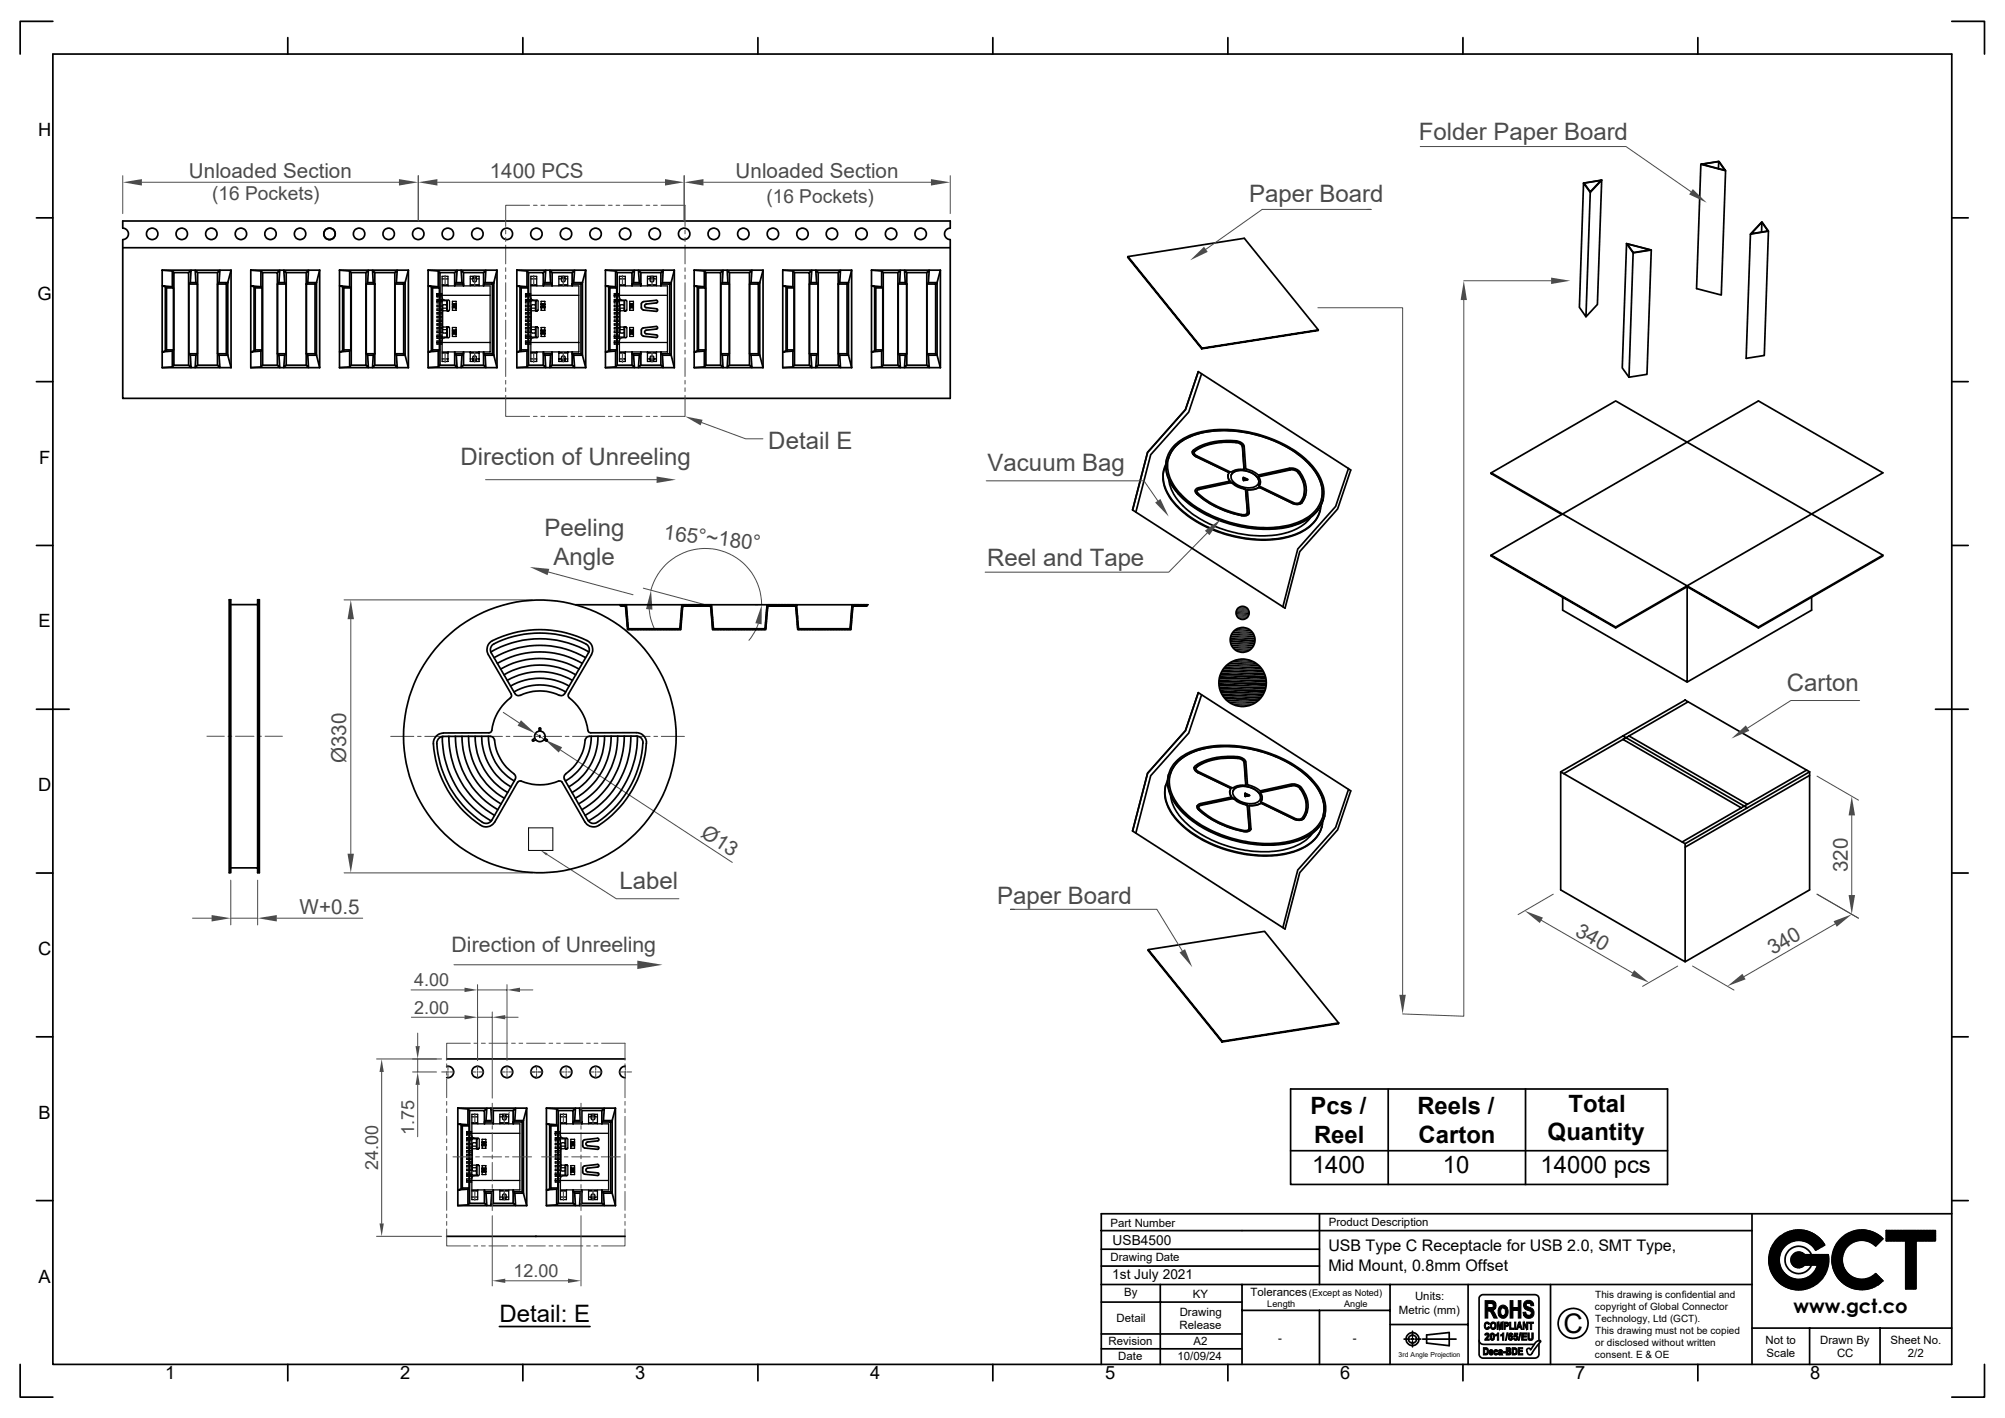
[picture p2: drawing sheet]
<svg xmlns="http://www.w3.org/2000/svg" width="297mm" height="210mm" viewBox="0 0 297 210" stroke-linecap="round" stroke-linejoin="round" font-family="sans-serif">
<defs><g id="words">
<text font-size="4" x="231.6" y="197.4">C</text>
<g font-size="3.6" fill="#4b4b4b">
<text x="210.2" y="20.8">Folder Paper Board</text>
<text x="185" y="29.9">Paper Board</text>
<text x="68.2" y="68.8">Direction of Unreeling</text>
<text x="113.8" y="66.6">Detail E</text>
<text x="146.3" y="69.8">Vacuum Bag</text>
<text x="80.7" y="79.4">Peeling</text>
<text x="82" y="83.7">Angle</text>
<text x="146.2" y="83.8">Reel and Tape</text>
<text x="264.7" y="102.4">Carton</text>
<text x="91.8" y="131.7">Label</text>
<text x="147.7" y="133.9">Paper Board</text>
</g>
<text font-size="3.6" x="74" y="195.7">Detail: E</text>
<g font-size="3.5">
<text x="194.1" y="165">Pcs /</text>
<text x="210" y="165">Reels /</text>
<text x="232.3" y="164.6">Total</text>
<text x="194.4" y="173.8">1400</text>
<text x="194.6" y="169.2">Reel</text>
<text x="210.1" y="169.3">Carton</text>
<text x="213.7" y="173.8">10</text>
<text x="228.2" y="173.8">14000 pcs</text>
<text x="229.3" y="168.9">Quantity</text>
</g>
<text font-size="3.2" fill="#4b4b4b" x="66.9" y="141.1">Direction of Unreeling</text>
<g font-size="3" fill="#4b4b4b">
<text x="28" y="26.4">Unloaded Section</text>
<text x="72.5" y="26.4">1400 PCS</text>
<text x="109" y="26.4">Unloaded Section</text>
<text x="98.2" y="79.9" transform="rotate(6 98.2 79.9)">165°~180°</text>
<text x="51.3" y="113.1" transform="rotate(-90 51.3 113.1)">Ø330</text>
<text x="103.7" y="123.8" transform="rotate(33 103.7 123.8)">Ø13</text>
<text x="273.7" y="129.2" transform="rotate(-90 273.7 129.2)">320</text>
<text x="44.4" y="135.4">W+0.5</text>
<text x="233.2" y="138.4" transform="rotate(30 233.2 138.4)">340</text>
<text x="262.6" y="141.5" transform="rotate(-30 262.6 141.5)">340</text>
</g>
<text font-size="2.9" x="265.7" y="194.5">www.gct.co</text>
<g font-size="2.8" fill="#4b4b4b">
<text x="31.4" y="29.7">(16 Pockets)</text>
<text x="113.5" y="30.1">(16 Pockets)</text>
</g>
<g font-size="2.7">
<text x="5.6" y="20.1">H</text>
<text x="5.6" y="44.4">G</text>
<text x="5.8" y="68.6">F</text>
<text x="5.7" y="92.9">E</text>
<text x="5.6" y="117.2">D</text>
<text x="5.6" y="141.4">C</text>
<text x="5.7" y="165.7">B</text>
<text x="5.7" y="189.9">A</text>
<text x="24.5" y="204.3">1</text>
<text x="59.3" y="204.3">2</text>
<text x="94.1" y="204.2">3</text>
<text x="128.9" y="204.2">4</text>
<text x="163.7" y="204.2">5</text>
<text x="198.5" y="204.2">6</text>
<text x="233.3" y="204.2">7</text>
<text x="268.2" y="204.2">8</text>
</g>
<g font-size="2.7" fill="#4b4b4b">
<text x="61.3" y="146.1">4.00</text>
<text x="61.3" y="150.1">2.00</text>
<text x="56" y="173.3" transform="rotate(-90 56 173.3)">24.00</text>
<text x="61.4" y="168.2" transform="rotate(-90 61.4 168.2)">1.75</text>
<text x="76.1" y="189.2">12.00</text>
</g>
<g font-size="2.4">
<text x="196.8" y="185.3">USB Type C Receptacle for USB 2.0, SMT Type,</text>
<text x="196.8" y="188.2">Mid Mount, 0.8mm Offset</text>
</g>
<g font-size="2">
<text x="164.8" y="184.4">USB4500</text>
<text x="164.7" y="189.4">1st July 2021</text>
</g>
<g font-size="1.7">
<text x="164.5" y="181.7">Part Number</text>
<text x="196.8" y="181.6">Product Description</text>
<text x="164.5" y="186.8">Drawing Date</text>
<text x="166.5" y="192">By</text>
<text x="185.2" y="191.9">Tolerances</text>
<text x="165.4" y="195.8">Detail</text>
<text x="174.7" y="196.8">Release</text>
<text x="174.8" y="194.8">Drawing</text>
<text x="176.7" y="192.2">KY</text>
<text x="207.2" y="194.5">Metric (mm)</text>
<text x="209.6" y="192.6">Units:</text>
<text x="164.2" y="199.2">Revision</text>
<text x="165.6" y="201.4">Date</text>
<text x="174.4" y="201.4">10/09/24</text>
<text x="176.8" y="199.2">A2</text>
<text x="189.4" y="198.7">-</text>
<text x="200.4" y="198.7">-</text>
<text x="261.5" y="199">Not to</text>
<text x="261.7" y="200.9">Scale</text>
<text x="269.6" y="199">Drawn By</text>
<text x="272.1" y="200.9">CC</text>
<text x="280" y="199">Sheet No.</text>
<text x="282.6" y="200.9">2/2</text>
</g>
<g font-size="1.5">
<text x="236.3" y="194">copyright of Global Connector</text>
<text x="236.3" y="192.2">This drawing is confidential and</text>
<text x="236.3" y="195.8">Technology, Ltd (GCT).</text>
<text x="236.3" y="197.6">This drawing must not be copied</text>
<text x="236.3" y="201.2">consent. E &amp; OE</text>
<text x="236.3" y="199.4">or disclosed without written</text>
</g>
<g font-size="1.4">
<text x="193.9" y="191.9">(Except as Noted)</text>
<text x="187.7" y="193.6">Length</text>
<text x="199.1" y="193.6">Angle</text>
</g>
<text font-size="1" x="207.2" y="200.9">3rd Angle Projection</text>
</g></defs>
<g fill="none" stroke="#000" stroke-width=".25">
<path d="M234.6 27.1l1 1.4-.7 18.4-.9-1.4zM235.6 28.5l1.7-1.8-.7 18.4-1.7 1.8M237.2 26.7l-1.6 1.7-.9-1.3M240.9 36.1l-.6 18.4 1 1.4M240.9 36.1l1 1.3-.6 18.5M240.9 36.1l3.7 .9-2.7 .4M241 36.1l3.5 .9-2.5 .4zM244.6 37l-.6 18.4-2.7 .5M251.9 24.3l-.6 18.4 3.7 1 .6-18.4M261 32.9l.9 1.3-2.5 .4zM261 32.9l-.1 1.5M262 34.2l-.7 18.4-2.6 .5 .6-18.4 2.7-.5-1-1.3-1.7 1.8"/>
<path d="M220.9 70l18.4-10.6 39.6 22.8-18.4 10.7v.1M220.9 70v.2l10.5 6M220.9 70l39.6 22.9M220.9 82.2l39.6-22.8 18.4 10.6-39.6 22.9M220.9 82.2v.1l18.4 10.7M220.9 82.2l18.4 10.7M239.3 92.9v.1l10.6-6.1 10.6 6.1M249.9 86.8v14.2l-18.4-10.6v-1.9M268.4 88.5v1.9l-18.5 10.6M278.9 82.3l-18.4 10.7M231.2 114.3l18.4-10.6 18.5 10.6M240.4 109l18.4 10.6"/>
<path d="M240.4 109.5l17.5 10.1M241.3 109l17.5 10.1M250.1 103.9l-18.5 10.7M267.6 114.1l-18.4 10.6M268.1 114.3l-18.5 10.7-18.4-10.7v17.5l18.4 10.6v-17.4M268.1 114.3v17.5l-18.5 10.6M268.1 114.8l-18.5 10.7"/>
</g>
<path d="M256.5 109.4l2.1-2 .5 .8z" fill="#4b4b4b"/>
<path d="M275.5 103.7h-10.2l-6.4 4.1" fill="none" stroke="#4b4b4b" stroke-width=".15"/>
<g fill="none" stroke="#000" stroke-width=".25">
<path d="M167.1 38l17.2-2.7 11 13.6h-.1l-17.2 2.8-11-13.6zM167.1 38l11 13.6 17.2-2.7M172.4 69.5a5.7 5.7 0 0 0 1.8 5.4 18.7 18.7 0 0 0 14.3 5 8.6 8.6 0 0 0 6.4-2.9l.7-1.4M172.7 68.8a5.1 5.1 0 0 0 1.1 5.5 17.5 17.5 0 0 0 11.6 5.5 12.3 12.3 0 0 0 8.5-1.8 4.5 4.5 0 0 0 1.8-3.2M172.8 67.9a5.5 5.5 0 0 0 1.7 5.3 18.1 18.1 0 0 0 11.9 5.1 11.3 11.3 0 0 0 8.2-2l.2-.2a4.4 4.4 0 0 0 1.2-2.1M173.1 68a5.4 5.4 0 0 1 3.7-3.5 17.7 17.7 0 0 1 12.7 1.1 11.4 11.4 0 0 1 6.1 5.8 4.3 4.3 0 0 1 .1 2.6M173.1 71.1a7.9 7.9 0 0 0 4.1 5.4 17.5 17.5 0 0 0 13.6 2.3l1.7-.7a4.8 4.8 0 0 0 1.6-1.5M173.9 66a10.3 10.3 0 0 1 7.5-2.4 18.8 18.8 0 0 1 12.5 4.9 6.2 6.2 0 0 1 2.1 5.3 5.6 5.6 0 0 1-4 3.8 18.6 18.6 0 0 1-14.6-2.2 9.3 9.3 0 0 1-4.6-5.7 4.1 4.1 0 0 1 1.1-3.7zM174.1 66.1a9.4 9.4 0 0 1 6.6-2.3 18.4 18.4 0 0 1 13.1 4.8 5.7 5.7 0 0 1 1.9 5.3 5.6 5.6 0 0 1-4.2 3.7 18.3 18.3 0 0 1-14.1-2.4 9 9 0 0 1-4.4-5.4 4 4 0 0 1 1.1-3.7zM176.6 66.8l.1 .4 .5 .5 4.8 2.3M177 66.8l-.1 .2M177 66.7a.48 .48 0 0 0 .3 .8l4.9 2.4"/>
<path d="M177 66.7v.1M177.1 72.6v.1a1.19 1.19 0 0 0 .7 .9 12.9 12.9 0 0 0 6.7 2.8l.3-.1 .2-.3M177.2 67.6l-.3-.2a.48 .48 0 0 1-.1-.8 9.3 9.3 0 0 1 6.9-1.1l.4 .2 .2 .4 .2 3.3 1.1 .4 .7 .5M177.2 67.6l4.8 2.3M177.2 67.6v.1M177.3 73.1a14.1 14.1 0 0 0 6.6 3.2M177.3 73.1v.1M177.7 72.5l-.4 .2M177.7 72.4a.38 .38 0 0 0-.4 .3 .38 .38 0 0 0 .2 .4 13.2 13.2 0 0 0 6.9 3.1 .43 .43 0 0 0 .4-.4M177.7 72.4v.1M181.9 70.3v.6l.2 .3M181.9 70.3h.1"/>
<path d="M182 70h.1M182 69.9l.1 .1a1.03 1.03 0 0 0 0 1.2M182 69.9v.1M182.1 71.2v.1M182.1 71.2l-4.5 1a.49 .49 0 0 0-.5 .4 .49 .49 0 0 0 .2 .5M182.1 71.2h.1M182.2 69.9h.3M182.3 71.5l.2 .1M182.3 71.4l.3 .1M182.3 71.4v.1l-4.6 1M182.3 71.4l-4.6 1M182.4 70.4a1.72 1.72 0 0 1 2.2-.7 2.15 2.15 0 0 1 1.9 1.7v.1"/>
<path d="M182.6 71.5l.8 .5 .9 .3M182.6 71.5a1.58 1.58 0 0 0 1 .7l.7 .2M182.6 70a2.91 2.91 0 0 1 3.8 1 1 1 0 0 1-1.1 1.2 2.75 2.75 0 0 1-2.9-1.4 .7 .7 0 0 1 .2-.8zM183.1 65.5a9.1 9.1 0 0 0-6.1 1.3M183.1 65.5l.6 .2 .3 .5M183.1 65.4l.7 .3 .3 .4M183.1 65.4a9.2 9.2 0 0 0-6.1 1.3M183.1 65.4v.1M183.9 76.3v.1M184.1 66.1l.2 3.4M184.1 66.1l.2 3.3M184.1 70.7l.7 .3-.6 .2 .1-.1a.14 .14 0 0 1-.2-.2 .13 .13 0 0 1 .1-.1z"/>
<path d="M184.2 71.1h.1M184.2 70.8l-.1 .1M184.2 70.8l.1 .1M184.2 70.7v.1M184.3 71.1l-.1 .1M184.3 70.9l.4 .2v-.1M184.3 69.4v.1a3.8 3.8 0 0 0-1.8 .4M184.3 72.4l.2 .2M184.3 70.8v.1M184.3 69.4v.1M184.3 72.3l.2 .2M184.3 72.3v.1"/>
<path d="M184.5 72.5l.3 3.4M184.5 72.5l.3 3.3M184.7 71h.1M184.8 75.8v.2M184.8 71h.1M184.8 72.5l.2 3.4a.83 .83 0 0 1-1.1 .4M184.8 72.5h.1M184.8 72.5v.1M185 76h.1M186.3 70.3h.1M186.4 70.6l.2 .3a.83 .83 0 0 1-.1 .9M186.5 70.3l4.5-1a1.82 1.82 0 0 1 2.1 1.5 3.4 3.4 0 0 1-.2 3.6"/>
<path d="M186.5 72.2l-.7 .3h-1M186.5 72.2h.1M186.5 70.5l-.1 .1M186.5 70.6h-.1M186.5 70.5v.1M186.5 71.8v.1M186.6 72.2l4.9 2.4 .7 .1 .4-.1 .2-.2M186.6 72.2l4.8 2.3M186.6 72.2h.1M186.7 71.5l-.2 .4M191.1 69.6h.5l.7 .4M191.1 69.5h.7l.5 .4"/>
<path d="M191.1 69.5v.1l-4.6 1M191.1 69.5l-4.6 1M191.4 74.5h.1M192.3 69.9a3.6 3.6 0 0 1 .3 4.5l-.3 .1-.7-.1-5-2.4-.1-.2M192.3 69.9v.1a4 4 0 0 1 .8 3.3M192.8 74.4h.1M192.9 74.4l-.7 .3-.8-.2M193.4 73.3l-.6 1.1M172.7 116.3a5.7 5.7 0 0 0 1.8 5.4 18.6 18.6 0 0 0 13.5 5.1 9.8 9.8 0 0 0 6.7-2.4 4.5 4.5 0 0 0 1.1-2M173 115.5a5.2 5.2 0 0 0 1.1 5.6 17.5 17.5 0 0 0 11.1 5.4 12.4 12.4 0 0 0 8.9-1.7l.4-.4a4 4 0 0 0 1.4-2.8M173.1 114.7a5.6 5.6 0 0 0 1.7 5.2 18.5 18.5 0 0 0 14.2 5.2 8.6 8.6 0 0 0 6.6-2.8l.3-.7 .3-.8M173.4 117.8a7.8 7.8 0 0 0 3.7 5.2 17.5 17.5 0 0 0 14 2.6l1.4-.6 .7-.4 1.2-1.2"/>
<path d="M176.9 113.7l.1 .4 .5 .3M176.9 113.6v.1M177.2 113.6l-.1 .2M177.3 113.5a9 9 0 0 1 6.6-1.1l.4 .2v.3l.3 3.4a3.3 3.3 0 0 0-2 .4l-5.1-2.5a.42 .42 0 0 1-.3-.3 .42 .42 0 0 1 .1-.4zM177.3 113.5l-.1 .1M177.3 119.4l.1 .3 .2 .2M177.5 114.4l4.8 2.3M177.5 114.4h.1M177.6 119.9a13.3 13.3 0 0 0 7.2 3.3l.3-.2 .2-.2M177.6 119.9h.1M177.9 119.2l-.3 .3M182.2 117.1a1.03 1.03 0 0 0 .2 .9"/>
<path d="M182.3 116.7v.1M182.3 116.7h.1M182.4 118h.1M182.5 118.3l.3 .1M182.6 118.2l-.1 .1-4.6 1M182.6 118.2l-4.7 1a.38 .38 0 0 0-.3 .2 .38 .38 0 0 0 .1 .5 13.4 13.4 0 0 0 6.9 3.1 .43 .43 0 0 0 .5-.4M182.6 118.2l.2 .1M182.6 117.2a2.03 2.03 0 0 1 2.6-.6 1.75 1.75 0 0 1 1.5 1.7M182.8 116.9a2.8 2.8 0 0 1 3.9 1 1.12 1.12 0 0 1-1.3 1.1 2.69 2.69 0 0 1-2.8-1.6zM182.8 118.3l.9 .6 .9 .3M182.8 118.3v-.1a5.3 5.3 0 0 0 2 1l.3 3.4M183.3 112.3l.7 .2 .3 .5"/>
<path d="M183.4 112.2l-.1 .1a9.2 9.2 0 0 0-6.1 1.3M184.3 112.9l.2 3.4M184.4 117.9h.1M184.5 117.6l-.1 .1M184.5 117.6l-.1 .1 .1 .1M184.5 117.5v.1M184.5 117.6h.1M184.5 117.5l.1 .1M184.5 117.8v.1M184.5 117.8l-.1 .1M184.5 117.6l.4 .2M184.6 117.6l.3 .2"/>
<path d="M184.6 117.6h-.1M184.6 119.2l.2 .2M184.6 116.2v.1M184.6 119.1v.1M184.8 119.3l.2 3.4M184.9 116.3l.9 .3 .9 .5 4.6-1a1.76 1.76 0 0 1 1.9 1.2 3.2 3.2 0 0 1-.3 4.1l-.4 .1-.6-.1-5.1-2.4M184.9 116.3l-.1-.1-.2-3.4-.5-.5a8 8 0 0 0-4.5 0l-1.6 .6a1.58 1.58 0 0 0-1.1 .8l.1 .4 .4 .2 4.9 2.5a1.16 1.16 0 0 0 .1 1.3l-4.8 1a.47 .47 0 0 0-.3 .4 .47 .47 0 0 0 .3 .4 13.3 13.3 0 0 0 7.2 3.2 .51 .51 0 0 0 .5-.5l-.3-3.3M184.9 117.8l-.1 .1h-.4M184.9 117.8h.1M184.9 117.8h.2M185.1 117.8h-.2M185.1 117.8h.1"/>
<path d="M185.1 119.3h-.1M185.1 119.3h.1M186.7 117.3l4.8-1h.4a1.98 1.98 0 0 1 1.3 1.5 2.99 2.99 0 0 1-.5 3.4l-.5 .1-.3-.1-5.1-2.5a1.25 1.25 0 0 0-.1-1.4zM186.8 117.4h-.1M186.8 118.9l-.8 .3-1 .1M186.8 119h.1M186.8 118.9l-.8 .4h-.9M186.8 117.3v.1M186.8 118.6v.1M186.8 119l4.8 2.3M186.9 118.3l-.1 .4M191.3 116.4h.7l.6 .4"/>
<path d="M191.4 116.3l-.1 .1-4.5 1M192.6 116.8l.4 .7a3.8 3.8 0 0 1 .4 2.6M192.6 116.7v.1M194.3 115.7a5.6 5.6 0 0 1 1.7 5M185.1 122.6l-.1 .2M185.3 122.8h.1M191.6 121.3h.1M193.1 121.2l-.3 .2-.3 .1-.9-.2M193.7 120.1l-.6 1.1M170.1 140.6l11 13.6 17.2-2.7-.1 .1-17.2 2.7-10.9-13.6"/>
<circle cx="184.1" cy="94.8" r="1.85"/>
<circle cx="184.1" cy="90.8" r=".97"/>
<circle cx="184.1" cy="101.1" r="3.5"/>
</g>
<g fill="#000">
<path d="M180.9 99.6l6.5 .5h-6.7zM180.9 99.6h6.3l.2 .5zM182.9 96.3l2 .1h-1.7zM183.1 90.8l1.9 .2h-1.9zM183.1 90.8h1.9v.2zM183.1 90.6l1.9 .2h-1.9zM183.1 90.6h1.9v.2zM183.1 91l1.9 .1h-1.9zM183.1 91h1.9v.1zM183.1 90.4l1.9 .2h-1.9zM183.1 90.4h1.9v.2zM183.1 91.1l1.8 .2h-1.7z"/>
<path d="M183.1 91.1h1.9l-.1 .2zM183.2 90.3l1.8 .1h-1.9zM183.2 90.3h1.7l.1 .1zM183.2 91.3l1.6 .1h-1.5zM183.2 91.3h1.7l-.1 .1zM183.2 93.1h1.7l.3 .2zM183.2 96.4l1.4 .1h-1zM183.2 96.4h1.7l-.3 .1zM183.3 90.1l1.6 .2h-1.7zM183.3 90.1h1.5l.1 .2zM183.3 91.4l1.4 .2h-1.2zM183.3 91.4h1.5l-.1 .2z"/>
<path d="M183.3 90.1l.2-.1 1.3 .1zM183.5 90h1.2l.1 .1zM183.5 91.6l1 .1h-.9zM183.5 91.6h1.2l-.2 .1zM183.2 93.1l.4-.1 1.3 .1zM183.6 93h1l.3 .1zM183.6 96.5l.6 .1zM183.6 96.5h1zM183.5 90l.1-.1 1.1 .1zM183.6 89.9l1.1 .1zM183.6 91.7h.7zM183.6 91.7h.9z"/>
<path d="M183.6 89.9l.2-.1 .7 .1zM183.8 89.8l.7 .1zM183.8 91.7l.3 .1zM183.8 91.7h.5zM183.3 97.7h1.5zM183.8 97.6l1 .1zM183.6 93h1zM183.9 92.9l.7 .1zM183.8 89.8h.5zM184 89.8h.3zM180.5 101.1l7 .5h-6.9zM180.5 101.1h7.1l-.1 .5z"/>
<path d="M180.6 100.6l7 .5h-7.1zM180.6 100.6h6.9l.1 .5zM180.6 101.6l6.8 .6h-6.7zM180.6 101.6h6.9l-.1 .6zM180.7 100.1l6.8 .5h-6.9zM180.7 100.1h6.7l.1 .5zM180.7 102.2l6.5 .5h-6.3zM180.7 102.2h6.7l-.2 .5zM183.3 104.6h1zM183.3 104.6h1.5z"/>
</g>
<path d="M182.8 97.8h2.6M182.9 93.2h2.3M182.9 96.3h2.3M182.8 104.5h2.6" fill="none" stroke="#000" stroke-width=".17"/>
<path d="M182.7 93.4h2.7M182.7 96.1h2.7" fill="none" stroke="#000" stroke-width=".23"/>
<path d="M182.5 93.7h3.1M182.5 95.9h3.1" fill="none" stroke="#000" stroke-width=".28"/>
<path d="M181.9 98.2h4.3M182.3 93.9h3.5M181.9 104h4.3" fill="none" stroke="#000" stroke-width=".3"/>
<path d="M182.2 94.6h3.7M182.2 94.9h3.7M182.2 94.3h3.7" fill="none" stroke="#000" stroke-width=".34"/>
<path d="M182.2 95.3h3.7M182.3 95.6h3.5" fill="none" stroke="#000" stroke-width=".32"/>
<path d="M182.3 98h3.5M182.3 104.3h3.5" fill="none" stroke="#000" stroke-width=".21"/>
<path d="M181.5 98.5h5.1M181.5 103.7h5.1" fill="none" stroke="#000" stroke-width=".36"/>
<path d="M181.1 98.9h5.9M181.1 103.3h5.9" fill="none" stroke="#000" stroke-width=".42"/>
<path d="M180.9 99.4h6.3M180.9 102.9h6.3" fill="none" stroke="#000" stroke-width=".44"/>
<path d="M207.3 147.3h.9l-.4 2.9z" fill="#4b4b4b"/>
<path d="M195.2 45.6h12.6v101.7" fill="none" stroke="#4b4b4b" stroke-width=".15"/>
<path d="M176.3 38.6l2.1-2.1 .5 .8z" fill="#4b4b4b"/>
<path d="M202.5 31h.6h-16.1l-8.4 5.9" fill="none" stroke="#4b4b4b" stroke-width=".15"/>
<path d="M178.5 78.6l2.3-1.7-1.6 2.4z" fill="#4b4b4b"/>
<path d="M178.8 78.9l-5.7 5.8h-27.2" fill="none" stroke="#4b4b4b" stroke-width=".15"/>
<path d="M216.8 41.6l.5 2.8h-.9z" fill="#4b4b4b"/>
<path d="M216.8 44.4v106.1l-9-.3" fill="none" stroke="#4b4b4b" stroke-width=".15"/>
<path d="M229.8 41.1l2.8 .5-2.8 .5z" fill="#4b4b4b"/>
<g fill="none" stroke="#4b4b4b" stroke-width=".15">
<path d="M216.8 41.6h13M30.6 109h2.6M33.8 109h.5M34.9 109h2.7M38.2 109h.5M39.3 109h2.5M57.9 109.1h3.4M61.8 109.1h.6M62.9 109.1h2.8M66.2 109.1h.6M67.3 109.1h2.7M70.6 109.1h.5"/>
<path d="M71.7 109.1h2.7M75 109.1h.5M76.1 109.1h2.7M79.4 109.1h.5M80.5 109.1h2.7M83.7 109.1h.6M84.8 109.1h2.8M88.1 109.1h.5M89.2 109.1h2.7M92.5 109.1h.5M93.6 109.1h2.7M96.9 109.1h.5"/>
<path d="M98 109.1h3.4"/>
</g>
<path d="M34 88.8h.2v40.4h-.2zM34.2 89.5h4M38.2 88.8h.2v40.4h-.2zM173.3 114.7a5.8 5.8 0 0 1 4.4-3.7 18.3 18.3 0 0 1 15.4 3.5l1.2 1.2M174.2 112.8a10.2 10.2 0 0 1 7.5-2.4 18.9 18.9 0 0 1 12.5 4.8 6.1 6.1 0 0 1 2.1 5.4 5.8 5.8 0 0 1-4.4 3.9 18.7 18.7 0 0 1-16.6-4.2 6.1 6.1 0 0 1-2.2-5.5 4 4 0 0 1 1.1-2zM174.4 112.9a9.8 9.8 0 0 1 7-2.4 18 18 0 0 1 12.9 5.2 5.3 5.3 0 0 1 1.5 5.7 6.6 6.6 0 0 1-5 3.2 18.4 18.4 0 0 1-15.4-4.4 5.9 5.9 0 0 1-2.1-5.3 3.9 3.9 0 0 1 1.1-2zM34.2 128.5h4M170.1 140.6l17.2-2.7 11 13.6" fill="none" stroke="#000" stroke-width=".25"/>
<path d="M80.1 125.9l1 .5-.2 .3z" fill="#4b4b4b"/>
<path d="M51 88.8h27.9M52 91.7v34.7M51 129.3h27.9M81 126.5l10.3 6.6h9.3" fill="none" stroke="#4b4b4b" stroke-width=".15"/>
<g fill="#4b4b4b">
<path d="M52 88.8l.4 2.9h-.9z"/>
<path d="M51.5 126.4h.9l-.4 2.9z"/>
</g>
<path d="M74.5 105.5l2.4 1.6M79.3 108.6l1.3 .9M83 111.1l25.5 16.6" fill="none" stroke="#4b4b4b" stroke-width=".15"/>
<g fill="#4b4b4b">
<path d="M77.2 106.7l2.1 1.9-2.6-1.1z"/>
<path d="M80.6 109.5l2.7 1.2-.5 .7z"/>
</g>
<path d="M28.5 136h2.8M34.2 130.3v6.7M34.2 136h4M38.2 130.3v6.7M41 136h12.7" fill="none" stroke="#4b4b4b" stroke-width=".15"/>
<g fill="#4b4b4b">
<path d="M31.3 135.5l2.9 .5-2.9 .5z"/>
<path d="M38.2 136l2.8-.5v1z"/>
</g>
<path d="M95.3 87.1l9.2 2.5M96.2 90.2l.2 1.4 .5 1.4M96.4 87.4a8.3 8.3 0 0 1 9.2-6.1 8.3 8.3 0 0 1 7.2 8.3M111.8 89.6h.4M112.3 92.4l-.6 1.3-.8 1.1" fill="none" stroke="#4b4b4b" stroke-width=".15"/>
<g fill="#4b4b4b">
<path d="M112.8 89.6v2.9l-.9-.2z"/>
<path d="M96.4 87.4l.2 2.9-.9-.1z"/>
<path d="M78.5 84l2.9 .2-.3 1z"/>
</g>
<path d="M81.2 84.7l12.6 3.4" fill="none" stroke="#4b4b4b" stroke-width=".15"/>
<g fill="none" stroke="#000" stroke-width=".25">
<path d="M72.3 96.9a1.5 1.5 0 0 1 .7-2 15.5 15.5 0 0 1 14.4 .3 1.54 1.54 0 0 1 .2 1.7M72.3 97l3.4 5.8 .1 .3-.2 .2M72.7 96.5a14.5 14.5 0 0 1 14.5 0M73.2 97.4a13.5 13.5 0 0 1 13.5 0M73.7 98.2a12.5 12.5 0 0 1 12.6 0M74.2 99.1a11.5 11.5 0 0 1 11.6 0M74.7 99.9a10.5 10.5 0 0 1 10.6 0M87.6 97l-3.4 5.8v.3l.1 .2M64.2 110.1a15.5 15.5 0 0 0 7.4 12.3 1.48 1.48 0 0 0 1.7-.7l3.4-5.8M65.5 109a14.5 14.5 0 0 0 7.3 12.6M65.7 108.6a1.49 1.49 0 0 0-1.5 1.6M66.5 109a13.6 13.6 0 0 0 6.8 11.8"/>
<path d="M67.5 109a12.5 12.5 0 0 0 6.2 10.9M68.4 109a11.5 11.5 0 0 0 5.8 10.1M69.4 109a10.5 10.5 0 0 0 5.3 9.2M70.4 109a9.6 9.6 0 0 0 4.8 8.4M71.4 109a8.6 8.6 0 0 0 4.3 7.5M72.3 109a7.6 7.6 0 0 0 3.9 6.7M72.6 109l-6.9 .1a.97 .97 0 0 0-1 1 15.1 15.1 0 0 0 6.9 11.8h.6l.7-.4 3.4-6.1v-.6a7.3 7.3 0 0 1-3-5.2M72.6 109.1l.4 .1 .2 .4M75.1 100.8a9.7 9.7 0 0 1 9.7 0M75.6 101.6a8.7 8.7 0 0 1 8.7 0M75.6 103.3a7.6 7.6 0 0 0-2.8 5.1l-.4 .1h-6.7M76.1 102.5a7.6 7.6 0 0 1 7.7 0"/>
<path d="M76.3 102.7l-3.5-6a.97 .97 0 0 1 .4-1.4 14.9 14.9 0 0 1 13.9 .3l.2 .5-.1 .4-3.5 6.2M76.3 102.7l.3 .3h.5M77.1 103a6.6 6.6 0 0 1 5.7 0M77.2 115.7h-.3l-.2 .2M77.2 115.7a7.1 7.1 0 0 0 5.6 0M78.9 109.6v.1h.1M79.2 109.4l-.3 .1M79.4 109.5a.78 .78 0 0 0 1.2 0M79.4 109.6l-.4 .2M80 108.9v.3M80.1 108.3a.8 .8 0 0 1 .6 1.1l.3 .1M80.1 107.9l-.2-.1v.5a.78 .78 0 0 0-.7 1.1"/>
<path d="M80.1 107.9v.4M80.6 109.6l.3 .2M81 109.6l.1 .1h-.2M82.8 115.7h.3l.2 .2M83.6 102.7l-.3 .3h-.4M84.3 103.3a7.1 7.1 0 0 1 2.8 4.9M86.7 109.6a7.3 7.3 0 0 1-3.1 5.2v.6l3.5 6.1a.97 .97 0 0 0 1.4 .3 15.2 15.2 0 0 0 6.7-11.7M87.1 108.2l.1 .2 .3 .1h6.8a1.49 1.49 0 0 1 1.5 1.6M87.3 109h7a.95 .95 0 0 1 .9 1.1M87.3 109.1l-.4 .1-.2 .4M87.6 109a7.6 7.6 0 0 1-3.8 6.7M88.6 109a8.6 8.6 0 0 1-4.4 7.5"/>
<path d="M89.6 109a9.6 9.6 0 0 1-4.9 8.4M90.5 109a10.5 10.5 0 0 1-5.3 9.2M91.5 109a11.5 11.5 0 0 1-5.8 10.1M92.5 109a12.5 12.5 0 0 1-6.3 10.9M93.5 109a13.4 13.4 0 0 1-6.8 11.8M94.4 109a14.5 14.5 0 0 1-7.2 12.6M95.7 110.1a15.5 15.5 0 0 1-7.4 12.3 1.48 1.48 0 0 1-1.7-.7l-3.3-5.8"/>
<circle cx="80" cy="109.1" r="20.2"/>
</g>
<path d="M97.3 70.6l2.8 .4-2.8 .5z" fill="#4b4b4b"/>
<path d="M71.9 71h25.4M269.2 132.4l6.1 3.6M271.8 136.8l-13.5 7.8M250.7 143.1l6.2 3.5" fill="none" stroke="#4b4b4b" stroke-width=".15"/>
<g fill="none" stroke="#000" stroke-width=".25">
<path d="M234.6 27.1l2.7-.4zM251.9 24.3l2.7-.4 1 1.4zM252.1 24.3l2.5-.4 .9 1.3zM254.6 23.9v1.1M85.3 89.6h43.2l-.1 .2M91.8 89.6l.1 .2h.6M92 89.6l-.1 .1M92.2 89.6l-.1 .2M92.5 89.6l-.2 .2M92.5 89.8l.2 .1 .3 3.3h7.8l.4-3.4h4l.4 3.4h7.8l.3-3.3M92.7 89.6l-.2 .2M92.8 89.6l.3 3.5h7.6l.3-3.5"/>
<path d="M92.8 89.7l-.2 .1M92.8 89.9l-.1 .1M92.8 90.1l-.1 .1M92.8 90.3l-.1 .1M92.9 90.5l-.1 .1M92.9 90.7l-.1 .2M92.9 90.9l-.1 .2M92.9 91.1l-.1 .2M92.9 91.4l-.1 .1M92.9 91.6l-.1 .1M93 91.8l-.1 .1M93 92.2l-.1 .1"/>
<path d="M93 92.4l-.1 .1M93 92.6l-.1 .1M93.1 93l-.2 .2M93.2 93.1l-.1 .1M93.4 93.1l-.1 .1M93.7 93.1l-.2 .1M93.8 93.1l-.1 .1M94.1 93.1l-.2 .1M94.3 93.1l-.1 .1M94.5 93.1l-.1 .1M94.7 93.1l-.1 .1M95 93.1l-.2 .1"/>
<path d="M95.2 93.1l-.1 .1M95.4 93.1l-.1 .1M95.7 93.1l-.2 .1M95.9 93.1l-.1 .1M96.1 93.1l-.1 .1M96.4 93.1l-.2 .1M96.6 93.1l-.1 .1M96.8 93.1l-.1 .1M97 93.1l-.1 .1M97.3 93.1l-.2 .1M97.5 93.1l-.1 .1M97.7 93.1l-.1 .1"/>
<path d="M97.9 93.1l-.1 .1M98.2 93.1l-.2 .1M98.4 93.1l-.1 .1M98.6 93.1l-.1 .1M98.9 93.1l-.2 .1M99.1 93.1l-.1 .1M99.3 93.1l-.1 .1M99.5 93.1l-.1 .1M99.8 93.1l-.1 .1M100 93.1l-.1 .1M100.2 93.1l-.1 .1M100.5 93.1l-.2 .1"/>
<path d="M100.7 93.1l-.1 .1M100.8 93.2h.1M100.9 92.9l-.2 .2M100.9 92.7l-.1 .1M100.9 92.4l-.1 .2M100.9 92.2l-.1 .1M100.9 91.7l-.1 .2M101 91.5l-.2 .1M101 91.3l-.1 .1M101 91l-.1 .1M101 90.7l-.1 .2M101 90.5l-.1 .1"/>
<path d="M101.1 89.6h-.1M101.1 90.2l-.2 .2M101.1 90l-.1 .1M101.3 89.6l-.3 .3M101.5 89.6l-.2 .2M101.7 89.6l-.1 .2M102 89.6l-.2 .2M102.2 89.6l-.2 .2M102.4 89.6l-.2 .2M102.6 89.6l-.1 .2M102.9 89.6l-.2 .2M103.1 89.6l-.2 .2"/>
<path d="M103.3 89.6l-.2 .2M103.6 89.6l-.2 .2M103.8 89.6l-.2 .2M104 89.6l-.2 .2M104.2 89.6l-.1 .2M104.5 89.6l-.2 .2M104.7 89.6l-.2 .2M104.9 89.6l-.1 .2M105.2 89.6l-.2 .2M105.4 89.6l.3 3.5M105.4 89.6l-.2 .2M105.4 89.8l-.1 .1"/>
<path d="M105.4 90l-.1 .1M105.4 90.2l-.1 .1M105.5 90.4l-.2 .1M105.5 90.6l-.2 .1M105.5 90.8l-.1 .2M105.5 91l-.1 .2M105.5 91.3l-.1 .1M105.6 91.5l-.2 .1M105.6 91.7l-.1 .3M105.6 92.1l-.1 .1M105.6 92.3l-.1 .1M105.6 92.5l-.1 .1"/>
<path d="M105.6 92.7l-.1 .1M105.7 92.9l-.2 .1M105.7 93.1l-.1 .1M105.9 93.1l-.1 .1M106.2 93.1l-.2 .1M106.4 93.1l-.2 .1M106.6 93.1l-.1 .1M106.8 93.1l-.1 .1M107.1 93.1l-.2 .1M107.3 93.1l-.1 .1M107.5 93.1l-.1 .1M107.7 93.1l-.1 .1"/>
<path d="M108 93.1l-.2 .1M108.1 93.1l-.1 .1M108.4 93.1l-.2 .1M108.6 93.1l-.1 .1M108.8 93.1l-.1 .1M109.1 93.1l-.2 .1M109.3 93.1l-.1 .1M109.5 93.1l-.1 .1M109.7 93.2h-.1M110 93.1l-.1 .1M110.2 93.1l-.1 .1M110.4 93.1l-.1 .1"/>
<path d="M110.7 93.1l-.2 .1M110.9 93.1l-.1 .1M111.1 93.1l-.1 .1M111.3 93.1l-.1 .1M111.6 93.1l-.2 .1M111.8 93.1l-.1 .1M112 93.1l-.1 .1M112.2 93.1l-.1 .1M112.5 93.1l-.1 .1M112.7 93.1l-.1 .1M112.9 93.1l-.1 .1M113.2 93.1l-.2 .1"/>
<path d="M113.5 93.1l-.2 .1M113.5 92.8l-.2 .1M113.5 92.6l-.1 .1M113.5 92.3l-.1 .2M113.5 92.1l-.1 .1M113.6 91.6l-.2 .4M113.6 91.4l-.1 .1M113.6 91.1l-.1 .2M113.6 89.6l-.3 3.5h-7.6M113.6 90.9l-.1 .1M113.7 90.6l-.2 .1M113.7 90.4l-.2 .1"/>
<path d="M113.7 90.1l-.1 .1M113.7 89.9l-.1 .1M113.8 89.6l-.2 .2M114 89.6l-.2 .2M114.1 89.6l-.1 .2M114.3 89.6l-.1 .2M114.6 89.6l-.2 .2M114.8 89.6l-.2 .2M115 89.6l-.1 .2M115.3 89.6l-.2 .2M115.5 89.6l-.2 .2M115.7 89.6l-.2 .2"/>
<path d="M115.9 89.6l-.1 .2M116.2 89.6l-.2 .2M116.4 89.6l-.2 .2M116.6 89.6l-.2 .2M116.9 89.6l-.2 .2M117.1 89.6l-.2 .2M117.3 89.6l-.2 .2M117.5 89.6l-.1 .2M117.8 89.6l-.2 .2M118 89.6l.3 3.5h7.6l.3-3.5M118 89.7l-.1 .1M118 89.9l-.1 .1"/>
<path d="M118 90.1l-.1 .1M118 90.3l-.1 .1M118.1 90.5l-.1 .1M118.1 90.7l-.1 .1M118.1 90.9l-.1 .1M118.1 91.1l-.1 .2M118.2 91.3l-.2 .2M118.2 91.6l-.2 .1M118.2 92l-.1 .1M118.2 92.2l-.1 .1M118.2 92.4l-.1 .1M118.2 92.6l-.1 .1"/>
<path d="M118.3 92.8l-.2 .1M118.3 93l-.1 .1M118.4 93.1l-.1 .1M118.6 93.1l-.1 .1M118.9 93.1l-.2 .1M119.1 93.1l-.1 .1M119.3 93.1l-.1 .1M119.5 93.1l-.1 .1M119.8 93.1l-.2 .1M120 93.1l-.1 .1M120.2 93.1l-.1 .1M120.5 93.1l-.2 .1"/>
<path d="M120.7 93.1l-.2 .1M120.9 93.1l-.1 .1M121.1 93.1l-.1 .1M121.4 93.1l-.2 .1M121.6 93.1l-.1 .1M121.8 93.1l-.2 .1M122 93.1l-.1 .1M122.2 93.1l-.1 .1M122.4 93.1l-.1 .1M122.7 93.1l-.1 .1M122.9 93.1l-.1 .1M123.1 93.1l-.1 .1"/>
<path d="M123.4 93.1l-.2 .1M123.6 93.1l-.1 .1M123.8 93.1l-.1 .1M124.1 93.1l-.2 .1M124.3 93.1l-.2 .1M124.5 93.1l-.1 .1M124.7 93.1l-.1 .1M125 93.1l-.2 .1M125.2 93.1l-.1 .1M125.4 93.1l-.1 .1M125.6 93.1l-.1 .1M125.9 93.1l-.1 .1"/>
<path d="M126 93.2h.1M126.1 92.9l-.2 .2M126.1 92.7l-.1 .1M126.1 92.4l-.1 .2M126.1 92.2l-.1 .1M126.2 91.9l-.2 .2M126.2 91.5l-.2 .1M126.2 91.2l-.1 .2M126.2 91l-.1 .1M126.3 89.6h-.1M126.3 90.7l-.2 .2M126.3 90.5l-.2 .1"/>
<path d="M126.3 90.2l-.1 .2M126.3 90l-.1 .1M126.5 89.6l-.3 .3M126.7 89.6l-.1 .2M126.9 89.6l-.1 .2M127.2 89.6l-.2 .2M127.4 89.6l-.2 .2M127.6 89.6l-.2 .2M127.8 89.6l-.1 .2M128.1 89.6l-.2 .2M128.3 89.6l-.2 .2M128.4 89.8h-2l-.4 3.4h-7.8l-.4-3.4h-4l-.1 .1"/>
</g>
<g fill="#4b4b4b">
<path d="M271.6 136.4l2.7-1-2.2 1.9z"/>
<path d="M255.9 146.1l2.2-1.9 .5 .8z"/>
</g>
<path d="M228.3 136.3l13.5 7.8M230.1 132.4l-5.2 3.1M248.5 143.1l-5.2 3" fill="none" stroke="#4b4b4b" stroke-width=".15"/>
<g fill="#4b4b4b">
<path d="M225.8 134.9l2.8 1-.5 .8z"/>
<path d="M242.1 143.7l2.2 1.8-2.7-1z"/>
</g>
<path d="M269.2 114.9l6.1 3.6M269.2 132.4l6.1 3.6M274.3 120.8v11.8" fill="none" stroke="#4b4b4b" stroke-width=".15"/>
<g fill="#4b4b4b">
<path d="M273.8 132.6h1l-.5 2.8z"/>
<path d="M274.3 117.9l.5 2.9h-1z"/>
<path d="M174.7 141.1l.8-.5 1.1 2.6z"/>
</g>
<path d="M150.2 134.7h-.5h21.7l3.7 6.1" fill="none" stroke="#4b4b4b" stroke-width=".15"/>
<path d="M177.5 55l22.6 14.6-2 5.8-5.6 6.3-2.1 8.4-22.6-14.6 2.2-8.5 5.6-6.3zM178 55.4l-1.9 5.6-5.6 6.3-2.2 8.5M199.7 69.4l-1.9 5.6-5.6 6.3-2.2 8.6" fill="none" stroke="#000" stroke-width=".25"/>
<path d="M171.1 74.4l.8-.5 1.2 2.6z" fill="#4b4b4b"/>
<path d="M146.1 71.2h23.4l2 3" fill="none" stroke="#4b4b4b" stroke-width=".15"/>
<path d="M177.5 102.6l22.6 14.5-2 5.8-5.6 6.3-2.1 8.4-22.6-14.5 2.2-8.6 5.6-6.3zM178 102.9l-1.9 5.7-5.6 6.3-2.2 8.5M199.7 116.9l-1.9 5.6-5.6 6.3-2.2 8.6M191.2 161.3h55.8v14.1h-55.8zM191.2 170.4h55.8M205.6 161.3v14.1M226 161.3v14.1" fill="none" stroke="#000" stroke-width=".25"/>
<path d="M78.3 122.6h3.6v3.3h-3.6z" fill="none" stroke="#000" stroke-width=".15"/>
<path d="M250.8 28l2 2-2.6-1.2z" fill="#4b4b4b"/>
<path d="M210.4 21.7h30.5l9.6 6.7" fill="none" stroke="#4b4b4b" stroke-width=".15"/>
<path d="M94.4 142.3l3.7 .6-3.7 .6z" fill="#4b4b4b"/>
<g fill="none" stroke="#4b4b4b" stroke-width=".15">
<path d="M74.9 34.1v.5M74.9 35.2v.6M74.9 36.3v2.8M74.9 39.7v.5M78.4 30.4h-3.5v3.1M79 30.4h.6M80.1 30.4h.6M81.2 30.4h2.8M84.6 30.4h.5M85.7 30.4h.5M86.8 30.4h2.8M90.1 30.4h.6"/>
<path d="M91.2 30.4h.6M92.4 30.4h2.7M95.7 30.4h.5M96.8 30.4h.6M97.9 30.4h3.6v3.1M101.5 34.1v.5M101.5 35.2v.6M101.5 36.3v2.8M101.5 39.7v.5M74.9 58.6v3.1h3.5M74.9 40.8v.5M74.9 41.9v2.7"/>
<path d="M74.9 45.2v.5M74.9 46.3v.6M74.9 47.4v2.8M74.9 50.8v.5M74.9 51.9v.5M74.9 53v2.8M74.9 56.3v.6M74.9 57.4v.6M101.5 58.6v3.1h-3.6M101.5 40.8v.5M101.5 41.9v2.7M101.5 45.2v.5"/>
<path d="M101.5 46.3v.6M101.5 47.4v2.8M101.5 50.8v.5M101.5 51.9v.5M101.5 53v2.8M101.5 56.3v.6M101.5 57.4v.6M79 61.7h.6M80.1 61.7h.6M81.2 61.7h2.8M84.6 61.7h.5M85.7 61.7h.5"/>
<path d="M86.8 61.7h2.8M90.1 61.7h.6M91.2 61.7h.6M92.4 61.7h2.7M95.7 61.7h.5M96.8 61.7h.6M55.8 156.8h9.6M56.5 158.8v22.4M66.2 157.5v.6M66.2 158.7v.5M66.2 159.8v2.8M67.2 142.9h27.2"/>
<path d="M69.7 154.5h-3.5v2.5M70.2 154.5h.6M71.3 154.5h.6M72.4 154.5h2.8M75.8 154.5h.5M76.9 154.5h.5M78 154.5h2.8M81.3 154.5h.6M82.4 154.5h.6M83.5 154.5h2.8M86.9 154.5h.5M88 154.5h.6"/>
<path d="M89.1 154.5h3.5v2.5M92.6 157.5v.6M92.6 158.7v.5M92.6 159.8v2.8M66.2 163.1v.6M66.2 164.2v.6M66.2 165.3v2.8M66.2 168.7v.5M66.2 169.8v.5M66.2 170.9v2.8M66.2 174.2v.6M66.2 175.4v.5"/>
<path d="M66.2 176.5v2.7M66.2 179.8v.5M92.6 163.1v.6M92.6 164.2v.6M92.6 165.3v2.8M92.6 168.7v.5M92.6 169.8v.5M92.6 170.9v2.8M92.6 174.2v.6M92.6 175.4v.5M92.6 176.5v2.7M92.6 179.8v.5"/>
<path d="M55.8 183.1h9.6M66.2 182v2.5h3.5M66.2 180.9v.6M70.2 184.5h.6M71.3 184.5h.6M72.4 184.5h2.8M75.8 184.5h.5M76.9 184.5h.5M78 184.5h2.8M81.3 184.5h.6M82.4 184.5h.6M83.5 184.5h2.8"/>
<path d="M86.9 184.5h.5M88 184.5h.6M92.6 182v2.5h-3.5M92.6 180.9v.6"/>
</g>
<g fill="none" stroke="#000" stroke-width=".25">
<path d="M18.2 35.5a.85 .85 0 0 0 .8-.9 .85 .85 0 0 0-.8-.8v-1.1h122.6v1.1a.85 .85 0 0 0-.9 .8 .85 .85 0 0 0 .9 .9M18.2 35.5v23.5h122.6v-23.5M24 40l1.5 .1 .3 .3M24 40v14.4M24 40h10.2M24 54.4h10.2M24.5 42.5v9.5M24.7 42.6h1v9.2M24.7 51.8l-.2 .2-.5 .1 1.5-.1M24.7 42.6v9.2M24.7 51.8h1M25.5 40.1v2.4l.2 .1"/>
<path d="M25.5 42.5l-1.5-.2 .5 .2 .2 .1M25.7 51.8l-.2 .2v2.3M25.8 40.4h2.1v13.7M25.8 54.1l-.3 .2-1.5 .1M25.8 40.4v13.7M25.8 54.1h2.1M27.9 40.4l.4-.4-.1 1.9-.2 .2M28 52.4l.2 .2 .1 1.8-.4-.3M28 42.1h1.2M28 42.1v10.3M28 52.4h1.2M28.2 41.9h.8l.2 .2"/>
<path d="M29 52.6l-.1 1.8 .4-.3M29.2 52.4l-.2 .2h-.8M29.2 42.1v10.3M29.3 40.4l-.4-.4 .1 1.9M29.3 40.4v13.7M29.3 40.4h2.9M29.3 54.1h2.9M32.2 40.4l.4-.4-.2 1.9-.2 .2M32.2 40.4v13.7M32.2 52.4l.2 .2 .2 1.8-.4-.3M32.2 42.1h1.3M32.2 42.1v10.3"/>
<path d="M32.2 52.4h1.3M33.5 42.1l.2-.2v10.7h-1.3M33.5 52.4l.2 .2 .5 1.8M33.5 42.1v10.3M34.2 40l-.5 1.9h-1.3M34.2 40v14.4M37.1 40l1.6 .1 .2 .3M37.1 40h10.2M37.1 54.4h10.2M37.1 40v14.4M37.6 42.5v9.5M37.8 42.6h1v9.2"/>
<path d="M37.8 51.8l-.2 .2-.5 .1 1.6-.1M37.8 51.8h1M37.8 42.6v9.2M38.7 40.1v2.4l.1 .1M38.7 42.5l-1.6-.2 .5 .2 .2 .1M38.8 51.8l-.1 .2v2.3M38.9 40.4h2.2v13.7M38.9 54.1l-.2 .2-1.6 .1M38.9 54.1h2.2M38.9 40.4v13.7M41.1 40.4l.3-.4-.1 1.9-.2 .2M41.1 52.4l.2 .2 .1 1.8-.3-.3"/>
<path d="M41.1 42.1h1.3M41.1 52.4h1.3M41.1 42.1v10.3M41.3 41.9h.9l.2 .2M42.2 52.6l-.2 1.8 .4-.3M42.4 52.4l-.2 .2h-.9M42.4 42.1v10.3M42.4 40.4l-.4-.4 .2 1.9M42.4 40.4h3M42.4 54.1h3M42.4 40.4v13.7M45.4 40.4l.3-.4-.1 1.9-.2 .2h1.3"/>
<path d="M45.4 40.4v13.7M46.7 42.1l.2-.2v10.7h-1.3M46.7 52.4h-1.3l.2 .2 .1 1.8-.3-.3M46.7 52.4l.2 .2 .4 1.8M46.7 42.1v10.3M47.3 40l-.4 1.9h-1.3M47.3 40v14.4M50.3 40l1.5 .1 .2 .3M50.3 40h10.2M50.3 54.4h10.2M50.3 40v14.4M50.8 42.5v9.5"/>
<path d="M50.9 42.6h1.1v9.2M50.9 51.8l-.1 .2-.5 .1 1.5-.1M50.9 51.8h1.1M50.9 42.6v9.2M51.8 40.1v2.4l.2 .1M51.8 42.5l-1.5-.2 .5 .2 .1 .1M52 51.8l-.2 .2v2.3M52 40.4h2.2v13.7M52 54.1l-.2 .2-1.5 .1M52 54.1h2.2M52 40.4v13.7M54.2 40.4l.4-.4-.1 1.9-.2 .2"/>
<path d="M54.3 52.4h1.2l-.2 .2h-.8M54.3 52.4l.2 .2 .1 1.8-.4-.3M54.3 42.1v10.3M54.5 41.9h.8l.2 .2h-1.2M55.3 52.6l-.1 1.8 .3-.3M55.5 40.4l-.3-.4 .1 1.9M55.5 40.4h3M55.5 54.1h3M55.5 40.4v13.7M58.5 40.4l.3-.4-.1 1.9-.2 .2M58.5 40.4v13.7M58.5 52.4l.2 .2 .1 1.8-.3-.3"/>
<path d="M58.5 42.1h1.3M58.5 52.4h1.3M58.5 42.1v10.3M59.8 42.1l.2-.2v10.7h-1.3M59.8 52.4l.2 .2 .5 1.8M59.8 42.1v10.3M60.5 40l-.5 1.9h-1.3M60.5 40v14.4M63.4 40l1.5 .1 .3 .3M63.4 40h10.2M63.4 54.4h10.2M63.4 40v14.4"/>
<path d="M63.9 42.5v9.5M64.1 42.6h1v9.2M64.1 51.8l-.2 .2-.5 .1 1.5-.1M64.1 51.8h1M64.1 42.6v9.2M64.9 40.1v2.4l.2 .1M64.9 42.5l-1.5-.2 .5 .2 .2 .1M65.1 51.8l-.2 .2v2.3M65.2 40.4h2.2v1.9v-.2M65.2 54.1l-.3 .2-1.5 .1M65.2 54.1h2.2M65.2 40.4v13.7"/>
<path d="M67.4 40.4l.3-.4-.1 1.9-.2 .2M67.4 52.1v2M67.6 41.9h.8l.2 .2h-1.2M67.6 52.6h.8l.2-.2h-1.2l.2 .2 .1 1.8-.3-.3M68.4 52.6l-.1 1.8 .4-.3M68.6 52.1l.1 2M68.7 40.4l-.4-.4 .1 1.9M68.7 40.4h2.9M68.7 54.1h2.9M68.7 40.4v1.9M71.6 40.4l.4-.4-.1 1.9-.3 .2M71.6 40.4v1.9"/>
<path d="M71.6 52.1v2M71.6 52.4l.3 .2 .1 1.8-.4-.3M71.6 42.1h1.3M71.6 52.4h1.3M71.6 42.1v.2M71.6 52.1v.3M72.9 42.1l.3-.2v10.7h-1.3M72.9 52.4l.3 .2 .4 1.8M72.9 42.1v10.3M73.6 40l-.4 1.9h-1.3M73.6 40v14.4M76.6 40l1.5 .1 .2 .3"/>
<path d="M76.6 40h10.2M76.6 54.4h10.2M76.6 40v14.4M77 42.5v9.5M77.2 42.6h1v9.2M77.2 51.8l-.2 .2-.4 .1 1.5-.1M77.2 51.8h1M77.2 42.6v9.2M78.1 40.1v2.4l.1 .1M78.1 42.5l-1.5-.2 .4 .2 .2 .1M78.2 51.8l-.1 .2v2.3M78.3 40.4h2.2v1.9"/>
<path d="M78.3 54.1l-.2 .2-1.5 .1M78.3 54.1h2.2M78.3 40.4v13.7M80.5 40.4l.3-.4-.1 1.9-.2 .2M80.5 52.1v2M80.5 52.4l.2 .2 .1 1.8-.3-.3M80.5 42.1h1.3M80.5 52.4h1.3M80.5 42.1v.2M80.5 52.1v.3M80.7 41.9h.9l.2 .2M81.6 52.6l-.2 1.8 .4-.3"/>
<path d="M81.8 52.4l-.2 .2h-.9M81.8 42.1v.2M81.8 52.1v.3M81.8 40.4l-.4-.4 .2 1.9M81.8 40.4h3M81.8 54.1h3M81.8 40.4v1.9M81.8 52.1v2M84.8 40.4l.3-.4-.1 1.9-.2 .2h1.3M84.8 40.4v1.9M84.8 52.1v2M86.1 42.1l.2-.2v10.7h-1.3"/>
<path d="M86.1 52.4h-1.3l.2 .2 .1 1.8-.3-.3M86.1 52.4l.2 .2 .5 1.8M86.1 42.1v10.3M86.8 40l-.5 1.9h-1.3M86.8 40v14.4M89.7 40l1.5 .1 .2 .3M89.7 40h10.2M89.7 54.4h10.2M89.7 40v14.4M90.2 42.5v9.5M90.3 42.6h1.1v9.2M90.3 51.8l-.1 .2-.5 .1 1.5-.1"/>
<path d="M90.3 51.8h1.1M90.3 42.6v9.2M91.2 40.1v2.4l.2 .1M91.2 42.5l-1.5-.2 .5 .2 .1 .1M91.4 51.8l-.2 .2v2.3M91.4 40.4h2.2v1.9M91.4 54.1l-.2 .2-1.5 .1M91.4 54.1h2.2M91.4 40.4v13.7M93.6 40.4l.4-.4-.1 1.9-.3 .2M93.6 52.1v2M93.6 52.4h1.3l-.2 .2h-.8"/>
<path d="M93.6 52.4l.3 .2 .1 1.8-.4-.3M93.6 42.1v.2M93.6 52.1v.3M93.9 41.9h.8l.2 .2h-1.3M94.7 52.6l-.1 1.8 .3-.3M94.9 52.1v2M94.9 40.4l-.3-.4 .1 1.9M94.9 40.4h3M94.9 54.1h3M94.9 40.4v1.9M97.9 40.4l.3-.4-.1 1.9-.2 .2h1.3M97.9 40.4v1.9"/>
<path d="M97.9 52.1v2M99.2 42.1l.2-.2v10.7h-1.3M99.2 52.4h-1.3l.2 .2 .1 1.8-.3-.3M99.2 52.4l.2 .2 .5 1.8M99.2 42.1v10.3M99.9 40l-.5 1.9h-1.3M99.9 40v14.4M102.8 40l1.5 .1 .3 .3M102.8 40h10.2M102.8 54.4h10.2M102.8 40v14.4M103.3 42.5v9.5"/>
<path d="M103.5 42.6h1v9.2M103.5 51.8l-.2 .2-.5 .1 1.5-.1M103.5 51.8h1M103.5 42.6v9.2M104.3 40.1v2.4l.2 .1M104.3 42.5l-1.5-.2 .5 .2 .2 .1M104.5 51.8l-.2 .2v2.3M104.6 40.4h2.1v13.7M104.6 54.1l-.3 .2-1.5 .1M104.6 54.1h2.1M104.6 40.4v13.7M106.7 40.4l.4-.4-.1 1.9-.2 .2"/>
<path d="M106.8 52.4l.2 .2 .1 1.8-.4-.3M106.8 42.1h1.2M106.8 52.4h1.2M106.8 42.1v10.3M107 41.9h.8l.2 .2M107.8 52.6l-.1 1.8 .4-.3M108 52.4l-.2 .2h-.8M108 42.1v10.3M108.1 40.4l-.4-.4 .1 1.9M108.1 40.4h2.9M108.1 54.1h2.9M108.1 40.4v13.7"/>
<path d="M111 40.4l.4-.4-.1 1.9-.3 .2h1.3M111 40.4v13.7M112.3 42.1l.2-.2v10.7h-1.2M112.3 52.4h-1.3l.3 .2 .1 1.8-.4-.3M112.3 52.4l.2 .2 .5 1.8M112.3 42.1v10.3M113 40l-.5 1.9h-1.2M113 40v14.4M116 40l1.5 .1 .2 .3M116 40h10.2M116 54.4h10.2M116 40v14.4"/>
<path d="M116.4 42.5v9.5M116.6 42.6h1v9.2M116.6 51.8l-.2 .2-.4 .1 1.5-.1M116.6 51.8h1M116.6 42.6v9.2M117.5 40.1v2.4l.1 .1M117.5 42.5l-1.5-.2 .4 .2 .2 .1M117.6 51.8l-.1 .2v2.3M117.7 40.4h2.2v13.7M117.7 54.1l-.2 .2-1.5 .1M117.7 54.1h2.2M117.7 40.4v13.7"/>
<path d="M119.9 40.4l.3-.4-.1 1.9-.2 .2M119.9 52.4l.2 .2 .1 1.8-.3-.3M119.9 42.1h1.3M119.9 52.4h1.3M119.9 42.1v10.3M120.1 41.9h.9l.2 .2M121 52.6l-.2 1.8 .4-.3M121.2 52.4l-.2 .2h-.9M121.2 42.1v10.3M121.2 40.4l-.4-.4 .2 1.9M121.2 40.4h3M121.2 54.1h3"/>
<path d="M121.2 40.4v13.7M124.2 40.4l.3-.4-.1 1.9-.2 .2h1.3M124.2 40.4v13.7M125.5 42.1l.2-.2v10.7h-1.3M125.5 52.4h-1.3l.2 .2 .1 1.8-.3-.3M125.5 52.4l.2 .2 .5 1.8M125.5 42.1v10.3M126.2 40l-.5 1.9h-1.3M126.2 40v14.4M129.1 40l1.5 .1 .2 .3M129.1 40h10.2M129.1 54.4h10.2"/>
<path d="M129.1 40v14.4M129.6 42.5v9.5M129.7 42.6h1.1v9.2M129.7 51.8l-.1 .2-.5 .1 1.5-.1M129.7 51.8h1.1M129.7 42.6v9.2M130.6 40.1v2.4l.2 .1M130.6 42.5l-1.5-.2 .5 .2 .1 .1M130.8 51.8l-.2 .2v2.3M130.8 40.4h2.2v13.7M130.8 54.1l-.2 .2-1.5 .1M130.8 54.1h2.2"/>
<path d="M130.8 40.4v13.7M133 40.4l.4-.4-.1 1.9-.2 .2M133.1 52.4h1.2l-.2 .2h-.8M133.1 52.4l.2 .2 .1 1.8-.4-.3M133.1 42.1v10.3M133.3 41.9h.8l.2 .2h-1.2M134.1 52.6l-.1 1.8 .3-.3M134.3 40.4l-.3-.4 .1 1.9M134.3 40.4h3M134.3 54.1h3M134.3 40.4v13.7M137.3 40.4l.3-.4-.1 1.9-.2 .2"/>
<path d="M137.3 40.4v13.7M137.3 52.4l.2 .2 .1 1.8-.3-.3M137.3 42.1h1.3M137.3 52.4h1.3M137.3 42.1v10.3M138.6 42.1l.2-.2v10.7h-1.3M138.6 52.4l.2 .2 .5 1.8M138.6 42.1v10.3M139.3 40l-.5 1.9h-1.3M139.3 40v14.4M66.2 157.9a.85 .85 0 0 1 1 .9 .85 .85 0 0 1-1 .8M66.2 156.8h26.4"/>
<path d="M79.5 157.9a.85 .85 0 0 0-.9 .9 .85 .85 0 0 0 .9 .8M67.8 164.1l1.5 .1 .3 .3M67.8 164.1v14.4M67.8 164.1h10.2M67.8 178.5h10.2M68.3 166.6v9.5M68.5 166.7h1v9.2M68.5 175.9l-.2 .2-.5 .1 1.5-.1M68.5 166.7v9.2M68.5 175.9h1M69.3 164.2v2.4l.2 .1M69.3 166.6l-1.5-.1 .5 .1 .2 .1"/>
<path d="M69.5 175.9l-.2 .2v2.3M69.6 164.5h2.2v1.9v-.2M69.6 178.2l-.3 .2-1.5 .1M69.6 164.5v13.7M69.6 178.2h2.2M71.8 164.5l.3-.4-.1 1.9-.2 .2M71.8 166.2h1.2M71.8 176.2v2M72 166h.8l.2 .2M72.8 176.7l-.1 1.8 .4-.3M73 176.5l-.2 .2h-.8M73 176.5h-1.2l.2 .2 .1 1.8-.3-.3"/>
<path d="M73 166.2v.2M73 176.2v.3M73.1 164.5l-.4-.4 .1 1.9M73.1 164.5v1.9M73.1 176.2v2M73.1 164.5h2.9M73.1 178.2h2.9M76 164.5l.4-.4-.1 1.9-.2 .2M76 164.5v1.9M76 176.2v2M76.1 176.5l.2 .2 .1 1.8-.4-.3M76.1 166.2h1.2"/>
<path d="M76.1 166.2v.2M76.1 176.2v.3M76.1 176.5h1.2M77.3 166.2l.2-.2v10.7h-1.2M77.3 176.5l.2 .2 .5 1.8M77.3 166.2v10.3M78 164.1l-.5 1.9h-1.2M78 164.1v14.4M66.2 183.1h13.3"/>
<circle cx="22.5" cy="34.6" r=".85"/>
<circle cx="26.9" cy="34.6" r=".85"/>
<circle cx="31.3" cy="34.6" r=".85"/>
<circle cx="35.7" cy="34.6" r=".85"/>
<circle cx="40.1" cy="34.6" r=".85"/>
<circle cx="44.5" cy="34.6" r=".85"/>
<circle cx="48.8" cy="34.6" r=".85"/>
<circle cx="53.2" cy="34.6" r=".85"/>
<circle cx="57.6" cy="34.6" r=".85"/>
<circle cx="62" cy="34.6" r=".85"/>
<circle cx="66.3" cy="34.6" r=".85"/>
<circle cx="70.7" cy="34.6" r=".85"/>
<circle cx="75.1" cy="34.6" r=".85"/>
<circle cx="79.5" cy="34.6" r=".85"/>
<circle cx="83.8" cy="34.6" r=".85"/>
<circle cx="88.2" cy="34.6" r=".85"/>
<circle cx="92.6" cy="34.6" r=".85"/>
<circle cx="97" cy="34.6" r=".85"/>
<circle cx="101.3" cy="34.6" r=".85"/>
<circle cx="105.7" cy="34.6" r=".85"/>
<circle cx="110.1" cy="34.6" r=".85"/>
<circle cx="114.5" cy="34.6" r=".85"/>
<circle cx="118.9" cy="34.6" r=".85"/>
<circle cx="123.2" cy="34.6" r=".85"/>
<circle cx="127.6" cy="34.6" r=".85"/>
<circle cx="132" cy="34.6" r=".85"/>
<circle cx="136.4" cy="34.6" r=".85"/>
<circle cx="70.7" cy="158.8" r=".85"/>
<circle cx="75.1" cy="158.8" r=".85"/>
</g>
<g fill="none" stroke="#000" stroke-width=".19">
<path d="M65.5 53.2h.9M65.5 52.3h.9M65.5 42.3h7.1v9.8h-7.1M65.5 50.8h-.8v.2h.8M65.5 50.7h7.1M65.5 50.5h-.8v.2h.8M65.5 50.2h.1M65.5 49.9h-.8v.2h.8M65.5 49.6h-.8v.2h.8M65.5 49h-.8v.3h.8M65.5 48.5h-.8v.2h.8M65.5 48.6h.1"/>
<path d="M65.5 48.4h.1M65.5 47.9h-.8v.3h.8M65.5 47.4h-.8v.2h.8M65.5 46.8h-.8v.3h.8M65.5 46.3h-.8v.2h.8M65.5 46.1h.1M65.5 45.7h-.8v.3h.8M65.5 45.9h.1M65.5 45.2h-.8v.2h.8M65.5 44.6h-.8v.3h.8M65.5 44.3h-.8v.3h.8M65.5 44.5h.8v1.6"/>
<path d="M65.5 44.3h.1M65.5 43.8h-.8v.2h.8M65.5 43.7h7.1M65.5 43.5h-.8v.2h.8M65.5 42.2h.9M65.5 41.3h.9M65.5 44.1l.1 .2 .2 .1M65.6 48.8h.6M65.6 48.4h.6M65.6 46h.6M65.6 45.6h.6M65.8 44.4h.6l.2 .2v1.3l-.2 .1"/>
<path d="M66.2 44.5v1.4l.1 .1M66.2 48.6v1.3M66.2 45.2l-.2-.1-.4 .1v4l.1 .1 .5-.1M66.2 48.5v.1M66.2 48.4v.1M66.2 48.5h.1M66.2 48.5l.2-.1 .2 .2-.1 1.3-.8 .2-.2 .3M66.3 48.4v1.5h-.8M66.3 46.1h.1M66.4 42.3v-1.4h-.9v12.6h.9v-1.4M66.5 48.4v.1h.1M66.6 46l-.1 .1"/>
<path d="M67 48.5h.6v1.3h-.6zM67 49.5h.6M67 49.4h.6M67 49.3h.6M67 49.1h.6M67 49h.6M67 48.9h.6M67 44.6h.6v1.4h-.6zM67 45.6h.6M67 45.5h.6M67 45.4h.6M67 45.2h.6"/>
<path d="M67 45.1h.6M67 45h.6M69.7 52.1v1.4h1.3v-1.4M69.7 53.2h.3M69.7 52.3h1.3M69.7 42.2h1.3M69.7 41.3h.3M69.7 42.3v-1.4h1.3v1.4M70 40.9v.7l.2 .1 .3-.1 .1-.7M70 53.5v-.6l.2-.2 .3 .1 .1 .7M70 53.2h.6M70 41.2h.6"/>
<path d="M70.2 40.9v.3M70.2 53.2v.3M70.4 40.9v.3M70.4 53.2v.3M70.6 53.2h.4M70.6 41.3h.4M78.6 44.1l.1 .2 .3 .1M78.6 50.4v3.1h.9v-1.4M78.6 53.2h.9M78.6 52.3h.9M78.6 42.3h7.1v9.8h-7.1M78.6 50.8h-.7v.2h.7"/>
<path d="M78.6 50.7h7.1M78.6 50.5h-.7v.2h.7M78.6 50.2h.1M78.6 49.9h-.7v.2h.7M78.6 49.6h-.7v.2h.7M78.6 49h-.7v.3h.7M78.6 48.5h-.7v.2h.7M78.6 48.6h.1M78.6 48.4h.1M78.6 47.9h-.7v.3h.7M78.6 47.4h-.7v.2h.7M78.6 46.8h-.7v.3h.7"/>
<path d="M78.6 46.3h-.7v.2h.7M78.6 46.1h.1M78.6 45.7h-.7v.3h.7M78.6 45.9h.1M78.6 45.2h-.7v.2h.7M78.6 44.6h-.7v.3h.7M78.6 44.3h-.7v.3h.7M78.6 44.5h.8v1.6M78.6 44.3h.1M78.6 43.8h-.7v.2h.7M78.6 43.7h7.1M78.6 43.5h-.7v.2h.7"/>
<path d="M78.6 42.2h.9M78.6 41.3h.9M78.7 48.8h.6M78.7 48.4h.7M78.7 45.6h.6M79 44.4h.5l.2 .2M79.3 44.5v1.4l.2 .1M79.3 48.6v1.3M79.3 45.2l-.2-.1-.4 .1v4l.2 .1 .4-.1M79.3 48.5v.1M79.4 48.5l.1-.1 .2 .2M79.4 46h-.7"/>
<path d="M79.4 48.4h.1M79.4 48.4l-.1 .1M79.4 48.4v1.5h-.8M79.5 46.1h.1M79.5 42.3v-1.4h-.9v9.5M79.6 48.4v.1h.1M79.7 49.9l-.2 .1-.7 .1-.2 .3M79.7 45.9l-.2 .1M79.7 46l-.1 .1M79.7 44.6v1.3M79.7 48.6v1.3M80.2 48.5h.5v1.3h-.5z"/>
<path d="M80.2 49.5h.5M80.2 49.4h.5M80.2 49.3h.5M80.2 49.1h.5M80.2 49h.5M80.2 48.9h.5M80.2 44.6h.5v1.4h-.5zM80.2 45.6h.5M80.2 45.5h.5M80.2 45.4h.5M80.2 45.2h.5M80.2 45.1h.5"/>
<path d="M80.2 45h.5M82.8 52.1v1.4h1.3v-1.4M82.8 53.2h.4M82.8 52.3h1.3M82.8 42.3v-1.4h1.3v1.4M82.8 42.2h1.3M82.8 41.3h.4M83.2 40.9v.8h.3l.2-.1M83.2 53.2h.5M83.2 41.2h.5M83.3 40.9v.3M83.3 53.2v.3"/>
<path d="M83.5 40.9v.3M83.5 53.2v.3M83.7 52.9l-.2-.2-.3 .1v.7M83.7 53.2h.4M83.7 40.9v.7M83.7 52.9v.6M83.7 41.3h.4M91.8 50.4v3.1h.8l.1-1.4M91.8 53.2h.8M91.8 52.3h.8M91.8 42.3h7.1v9.8h-7.1M91.8 50.8h-.8v.2h.8"/>
<path d="M91.8 50.7h7.1M91.8 50.5h-.8v.2h.8M91.8 50.2h.1M91.8 49.9h-.8v.2h.8M91.8 49.6h-.8v.2h.8M91.8 49h-.8v.3h.8M91.8 48.5h-.8v.2h.8M91.8 48.6h.1M91.8 48.4h.1M91.8 47.9h-.8v.3h.8M91.8 47.4h-.8v.2h.8M91.8 46.8h-.8v.3h.8"/>
<path d="M91.8 46.3h-.8v.2h.8M91.8 46.1h.1M91.8 45.7h-.8v.3h.8M91.8 45.9h.1M91.8 45.2h-.8v.2h.8M91.8 44.6h-.8v.3h.8M91.8 44.3h-.8v.3h.8M91.8 44.5h.7v1.6M91.8 44.3h.1M91.8 43.8h-.8v.2h.8M91.8 43.7h7.1M91.8 43.5h-.8v.2h.8"/>
<path d="M91.8 42.2h.8M91.8 41.3h.8M91.8 44.1l.1 .2 .2 .1M91.8 48.8h.6M91.8 46h.7M91.8 45.6h.6M92.1 44.4h.6l.2 .2-.1 1.3-.1 .1M92.4 44.5v1.4M92.4 48.6v1.3M92.4 45.2l-.1-.1-.5 .1v4l.2 .1 .4-.1M92.4 48.5v.1M92.5 45.9l.1 .1"/>
<path d="M92.5 48.4v.1M92.5 48.5h-.1M92.5 48.4v1.5h-.7M92.7 42.3l-.1-1.4h-.8v9.5M92.7 48.4l.2 .2-.1 1.3-.9 .2-.1 .3M92.7 48.4h-.9M92.7 48.4v.1h.1M92.8 46l-.2 .1M93.3 48.5h.5v1.3h-.5zM93.3 49.5h.5M93.3 49.4h.5M93.3 49.3h.5"/>
<path d="M93.3 49.1h.5M93.3 49h.5M93.3 48.9h.5M93.3 44.6h.5v1.4h-.5zM93.3 45.6h.5M93.3 45.5h.5M93.3 45.4h.5M93.3 45.2h.5M93.3 45.1h.5M93.3 45h.5M95.9 52.1v1.4h1.3v-1.4M95.9 53.2h.4"/>
<path d="M95.9 52.3h1.3M95.9 42.2h1.3M95.9 41.3h.4M95.9 42.3v-1.4h1.3v1.4M96.3 40.9v.7l.2 .1 .3-.1v-.7M96.3 53.5v-.6l.2-.2 .3 .1v.7M96.3 53.2h.5M96.3 41.2h.5M96.5 40.9v.3M96.5 53.2v.3M96.7 40.9v.3M96.7 53.2v.3"/>
<path d="M96.8 53.2h.4M96.8 41.3h.4M69.9 174.6h-.8v.2h7.9M69.9 168.2l.1 .2 .2 .1M69.9 174.5v3.2h.9v-1.5M69.9 177.3h.9M69.9 176.4h.9M69.9 166.4h7.1v9.8h-7.1M69.9 174.9h-.8v.2h.8M69.9 174.3h.1M69.9 174h-.8v.2h.8M69.9 173.7h-.8v.2h.8"/>
<path d="M69.9 173.1h-.8v.3h.8M69.9 172.6h-.8v.2h.8M69.9 172.7h.1M69.9 172.5h.1M69.9 172h-.8v.3h.8M69.9 171.5h-.8v.2h.8M69.9 170.9h-.8v.3h.8M69.9 170.4h-.8v.2h.8M69.9 170.2h.1M69.9 169.9h-.8v.2h.8M69.9 170h.1M69.9 169.3h-.8v.2h.8"/>
<path d="M69.9 168.7h-.8v.3h.8M69.9 168.5h-.8v.2h.8M69.9 168.7h.8v1.5M69.9 168.4h.1M69.9 167.9h-.8v.2h.8M69.9 167.6h-.8v.2h7.9M69.9 166.3h.9M69.9 165.4h.9M70 172.9h.6M70 172.6h.6M70 170.1h.6M70 169.7h.6"/>
<path d="M70.2 168.5h.6M70.6 168.7v1.3l.1 .2M70.6 172.7v1.3M70.6 169.3l-.2-.1-.4 .1v4.1h.4l.2-.1M70.6 172.6v.1M70.6 172.6h.1M70.6 172.6l.2-.1 .2 .2M70.6 172.5v.1M70.7 172.5v1.5h-.8M70.7 170.2h.1M70.8 166.4v-1.4h-.9v9.5M70.8 168.6l.2 .1"/>
<path d="M70.8 172.5v.1h.2M71 174l-.2 .1-.8 .1-.1 .3M71 170l-.2 .2M71 170.1l-.2 .1M71 168.7v1.3M71 172.7v1.3M71.4 172.6h.6v1.4h-.6zM71.4 173.6h.6M71.4 173.5h.6M71.4 173.4h.6M71.4 173.2h.6M71.4 173.1h.6"/>
<path d="M71.4 173h.6M71.4 168.7h.6v1.4h-.6zM71.4 169.7h.6M71.4 169.6h.6M71.4 169.5h.6M71.4 169.3h.6M71.4 169.2h.6M71.4 169.1h.6M74 176.2v1.5h1.4v-1.5M74 177.3h.4M74 176.4h1.4M74 166.4v-1.4h1.4v1.4"/>
<path d="M74 166.3h1.4M74 165.4h.4M74.4 165v.7l.2 .1 .4-.1v-.7M74.4 177.3h.6M74.4 165.4h.6M74.6 176.9l-.2 .1v.7M74.6 176.8h.2M74.6 165v.4M74.6 177.3v.4M74.8 176.9l.2 .1v.7M74.8 165v.4M74.8 177.3v.4"/>
<path d="M75 177.3h.4M75 165.4h.4"/>
</g>
<g fill="none" stroke="#4b4b4b" stroke-width=".19">
<path d="M65.9 40.8v.5M65.9 41.4v.1M65.9 41.7v.4M65.9 52.3v.5M65.9 52.9v.1M65.9 53.2v.5M70.3 40.8v.4M70.3 41.3h.1M70.3 41.4v.4M70.3 41.9v.1M70.3 42.1v.3M70.3 52.1v.3"/>
<path d="M70.3 52.5v.1M70.3 52.6v.4M70.3 53.1v.1M70.3 53.3v.3M79.1 40.8v.5M79.1 41.4v.1M79.1 41.7v.4M79.1 52.3v.5M79.1 52.9v.1M79.1 53.2v.5M83.4 40.8v.4M83.4 41.3h.1"/>
<path d="M83.4 41.4v.4M83.4 41.9v.1M83.4 42.1v.3M83.4 52.1v.3M83.4 52.5v.1M83.4 52.6v.4M83.4 53.1v.1M83.4 53.3v.3M92.2 40.8v.5M92.2 41.4v.1M92.2 41.7v.4M92.2 52.3v.5"/>
<path d="M92.2 52.9v.1M92.2 53.2v.5M96.6 40.8v.4M96.6 41.3h.1M96.6 41.4v.4M96.6 41.9v.1M96.6 42.1v.3M96.6 52.1v.3M96.6 52.5v.1M96.6 52.6v.4M96.6 53.1v.1M96.6 53.3v.3"/>
<path d="M70.3 164.9v.5M70.3 165.5v.1M70.3 165.8v.4M70.3 176.4v.5M70.3 177v.2M70.3 177.3v.5M74.7 165v.3M74.7 165.4h.1M74.7 165.5v.4M74.7 166v.1M74.7 166.2v.3M74.7 176.2v.3"/>
<path d="M74.7 176.6v.1M74.7 176.7v.4M74.7 177.2v.1M74.7 177.4v.3"/>
</g>
<g fill="#4b4b4b">
<path d="M56.2 181.2h.7l-.4 1.9z"/>
<path d="M56.5 156.8l.4 2h-.7z"/>
</g>
<g fill="none" stroke="#4b4b4b" stroke-width=".15">
<path d="M60.9 150.6h7.9M65.4 158.8h.7M66.3 158.8h.1M66.4 157.8v.7M66.4 158.7v.1M66.4 159v.7M66.6 158.8h.7M69.8 158.8h.7M70.7 158.8h.1M70.7 149.9v7.1M70.7 157.8v.7M70.7 158.7v.1"/>
<path d="M70.7 159v.7M70.7 150.6h2.2M71 158.8h.7M72.9 149.9v12.7M74.2 158.8h.7M74.8 150.6h2M75 158.8h.2M75.1 157.8v.7M75.1 158.7v.1M75.1 159v.7M75.4 158.8h.7M78.5 158.8h.7"/>
<path d="M79.4 158.8h.2M79.7 158.8h.7M67.1 171.3h2.8M70.5 171.3h.5M71.5 171.3h2.8M72.9 163.4v2.7M72.9 166.7v.5M72.9 167.8v2.7M72.9 171.1v.5M72.9 172.2v2.7M72.9 175.4v.6M72.9 176.5v2.8"/>
<path d="M74.8 171.3h.6M75.9 171.3h2.8"/>
</g>
<g fill="#4b4b4b">
<path d="M72.9 150.6l1.9-.3v.7z"/>
<path d="M68.8 150.3l1.9 .3-1.9 .4z"/>
</g>
<g fill="none" stroke="#000" stroke-width=".25">
<path d="M79.3 157.9a.85 .85 0 0 1 1 .9 .85 .85 0 0 1-1 .8M92.6 157.9a.85 .85 0 0 0-.8 .9 .85 .85 0 0 0 .8 .8M80.9 164.1l1.6 .1 .2 .3M80.9 164.1v14.4M80.9 164.1h10.3M80.9 178.5h10.3M81.4 166.6v9.5M81.6 166.7h1v9.2M81.6 175.9l-.2 .2-.5 .1 1.6-.1M81.6 166.7v9.2M81.6 175.9h1M82.5 164.2v2.4l.1 .1"/>
<path d="M82.5 166.6l-1.6-.1 .5 .1 .2 .1M82.6 175.9l-.1 .2v2.3M82.7 164.5h2.2v1.9M82.7 178.2l-.2 .2-1.6 .1M82.7 164.5v13.7M82.7 178.2h2.2M84.9 164.5l.3-.4-.1 1.9-.2 .2M84.9 176.2v2M84.9 176.5h1.3l-.2 .2h-.9M84.9 176.5l.2 .2 .1 1.8-.3-.3M84.9 166.2v.2M84.9 176.2v.3"/>
<path d="M85.1 166h.9l.2 .2h-1.3M86 176.7l-.1 1.8 .3-.3M86.2 176.2v2M86.2 164.5l-.3-.4 .1 1.9M86.2 164.5v1.9M86.2 164.5h3M86.2 178.2h3M89.2 164.5l.3-.4-.1 1.9-.2 .2M89.2 164.5v1.9M89.2 176.2v2M89.2 176.5l.2 .2 .1 1.8-.3-.3M89.2 166.2h1.3"/>
<path d="M89.2 166.2v.2M89.2 176.2v.3M89.2 176.5h1.3M90.5 166.2l.2-.2v10.7h-1.3M90.5 176.5l.2 .2 .5 1.8M90.5 166.2v10.3M91.2 164.1l-.5 1.9h-1.3M91.2 164.1v14.4M79.3 183.1h13.3"/>
<circle cx="83.9" cy="158.8" r=".85"/>
<circle cx="88.2" cy="158.8" r=".85"/>
</g>
<g fill="none" stroke="#4b4b4b" stroke-width=".15">
<path d="M60.9 146.6h7.9M70.7 145.8v11.2M70.7 146.6h4.4M75.1 145.8v11.2M77 146.6h1.9M78.5 158.8h.7M79.4 158.8h.2M79.5 157.8v.7M79.5 158.7v.1M79.5 159v.7M79.7 158.8h.7M82.9 158.8h.7"/>
<path d="M83.8 158.8h.1M83.9 157.8v.7M83.9 158.7v.1M83.9 159v.7M84.1 158.8h.7M87.3 158.8h.7M88.2 158.8h.1M88.2 157.8v.7M88.2 158.7v.1M88.2 159v.7M88.5 158.8h.7M91.7 158.8h.7"/>
<path d="M92.5 158.8h.2M92.6 157.8v.7M92.6 158.7v.1M92.6 159v.7M92.9 158.8h.7M80.2 171.3h2.8M83.6 171.3h.5M84.7 171.3h2.7M86.1 163.4v2.7M86.1 166.7v.5M86.1 167.8v2.7M86.1 171.1v.5"/>
<path d="M86.1 172.2v2.7M86.1 175.4v.6M86.1 176.5v2.8M88 171.3h.5M89.1 171.3h2.8"/>
</g>
<g fill="#4b4b4b">
<path d="M75.1 146.6l1.9-.3v.6z"/>
<path d="M68.8 146.3l1.9 .3-1.9 .3z"/>
</g>
<path d="M72.9 180v10.4M74.8 189.7h9.3M86.1 180v10.4" fill="none" stroke="#4b4b4b" stroke-width=".15"/>
<g fill="#4b4b4b">
<path d="M72.9 189.7l1.9-.3v.6z"/>
<path d="M84.1 189.4l2 .3-2 .3z"/>
</g>
<path d="M61.1 156.8h3.6M61.1 158.8h3.6M61.9 153v1.9M61.9 156.8v2M61.9 160.7v7.6" fill="none" stroke="#4b4b4b" stroke-width=".15"/>
<g fill="#4b4b4b">
<path d="M61.6 154.9h.6l-.3 1.9z"/>
<path d="M61.9 158.8l.3 1.9h-.6z"/>
</g>
<g fill="none" stroke="#000" stroke-width=".25">
<path d="M18.2 36.7h122.6M95 45v.6M95 48.9v.6M95 48.9l.1-.2 .2-.1 1.9-.2a.19 .19 0 0 1 .2 .1 .19 .19 0 0 1-.2 .2l-1.5 .2M95 45.6l.1 .2 .2 .1M95.3 44.7l-.2 .1-.1 .2M95.3 44.7l1.9-.2a.19 .19 0 0 1 .2 .1 .19 .19 0 0 1-.2 .3l-1.5 .1M95.7 49.4l1.5 .2a.19 .19 0 0 1 .2 .2 .19 .19 0 0 1-.2 .2l-1.9-.2-.2-.1-.1-.2M95.7 45.6l1.5 .1a.19 .19 0 0 1 .2 .2 .19 .19 0 0 1-.2 .2l-1.9-.2M95.7 48.9a.25 .25 0 0 0-.2 .3 .25 .25 0 0 0 .2 .2M95.7 45a.25 .25 0 0 0-.2 .3 .25 .25 0 0 0 .2 .3M87 173l1.5-.2a.19 .19 0 0 0 .2-.2 .19 .19 0 0 0-.2-.1l-1.9 .2-.3 .2v.8l.2 .2 2 .2a.19 .19 0 0 0 .2-.2 .19 .19 0 0 0-.2-.2l-1.5-.1"/>
<path d="M87 169.1l1.5-.1a.19 .19 0 0 0 .2-.3 .19 .19 0 0 0-.2-.1l-1.9 .2-.2 .1-.1 .9 .3 .2M87 169.7l1.5 .1a.19 .19 0 0 1 .2 .2 .19 .19 0 0 1-.2 .2l-1.9-.2M87 173a.25 .25 0 0 0-.2 .3 .25 .25 0 0 0 .2 .2M87 169.1a.25 .25 0 0 0-.2 .3 .25 .25 0 0 0 .2 .3"/>
</g>
<path d="M18.2 26v5.6M21 27h38.1M62 26v6.7M75.4 164.7v.3" fill="none" stroke="#4b4b4b" stroke-width=".15"/>
<g fill="none" stroke="#000" stroke-width=".19">
<path d="M83 174.6h-.7v.2h7.8M83 174.5v3.2h.9v-1.5M83 177.3h.9M83 176.4h.9M83 166.4h7.1v9.8h-7.1M83 174.9h-.7v.2h.7M83 174.3h.1M83 174h-.7v.2h.7M83 173.7h-.7v.2h.7M83 173.1h-.7v.3h.7M83 172.6h-.7v.2h.7M83 172.7h.1"/>
<path d="M83 172.5h.1M83 172h-.7v.3h.7M83 171.5h-.7v.2h.7M83 170.9h-.7v.3h.7M83 170.4h-.7v.2h.7M83 170.2h.1M83 169.9h-.7v.2h.7M83 170h.1M83 169.3h-.7v.2h.7M83 168.7h-.7v.3h.7M83 168.5h-.7v.2h.7M83 168.7h.8v1.5"/>
<path d="M83 168.4h.1M83 167.9h-.7v.2h.7M83 167.6h-.7v.2h7.8M83 166.3h.9M83 165.4h.9M83 168.2l.1 .2 .3 .1M83.1 172.9h.6M83.1 172.6h.6M83.1 170.1h.7M83.1 169.7h.6M83.4 168.5h.5M83.7 168.7v1.3"/>
<path d="M83.7 169.3l-.2-.1-.4 .1v4l.2 .1 .4-.1M83.7 170l.2 .2M83.7 172.6v1.4M83.7 172.5v.1M83.8 172.5h.2l.1 .2v1.3l-.2 .1-.7 .1-.2 .3M83.8 172.5v1.5h-.8M83.9 170.2h.1M83.9 166.4v-1.4h-.9v9.5M83.9 168.6l.2 .1v1.3l-.2 .2M84 172.5v.1h.1M84.1 170.1l-.1 .1M84.6 172.6h.5v1.4h-.5z"/>
<path d="M84.6 173.6h.5M84.6 173.5h.5M84.6 173.4h.5M84.6 173.2h.5M84.6 173.1h.5M84.6 173h.5M84.6 168.7h.5v1.4h-.5zM84.6 169.7h.5M84.6 169.6h.5M84.6 169.5h.5M84.6 169.3h.5M84.6 169.2h.5"/>
<path d="M84.6 169.1h.5M87.2 176.2v1.5h1.3v-1.5M87.2 177.3h.4M87.2 176.4h1.3M87.2 166.4v-1.4h1.3v1.4M87.2 166.3h1.3M87.2 165.4h.4M87.6 165v.7l.1 .1 .4-.1v-.7M87.6 177.3h.5M87.6 165.4h.5M87.7 176.9l-.1 .1v.7M87.7 176.8h.2"/>
<path d="M87.7 165v.4M87.7 177.3v.4M87.9 176.9l.2 .1v.7M87.9 165v.4M87.9 177.3v.4M88.1 177.3h.4M88.1 165.4h.4"/>
</g>
<g fill="none" stroke="#4b4b4b" stroke-width=".19">
<path d="M83.5 164.9v.5M83.5 165.5v.1M83.5 165.8v.4M83.5 176.4v.5M83.5 177v.2M83.5 177.3v.5M87.8 165v.3M87.8 165.4h.1M87.8 165.5v.4M87.8 166v.1M87.8 166.2v.3M87.8 176.2v.3"/>
<path d="M87.8 176.6v.1M87.8 176.7v.4M87.8 177.2v.1M87.8 177.4v.3"/>
</g>
<g fill="#4b4b4b">
<path d="M18.2 27l2.8-.5v1z"/>
<path d="M59.1 26.5l2.9 .5-2.9 .5z"/>
</g>
<path d="M101.3 26v6.7M104.2 27h33.7M140.8 26v5.6" fill="none" stroke="#4b4b4b" stroke-width=".15"/>
<g fill="#4b4b4b">
<path d="M101.3 27l2.9-.5v1z"/>
<path d="M137.9 26.5l2.9 .5-2.9 .5z"/>
</g>
<path d="M62 26v6.7M64.8 27h33.7M101.3 26v6.7" fill="none" stroke="#4b4b4b" stroke-width=".15"/>
<g fill="#4b4b4b">
<path d="M62 27l2.8-.5v1z"/>
<path d="M98.5 26.5l2.8 .5-2.8 .5z"/>
</g>
<g fill="none" stroke="#000" stroke-width=".25">
<path d="M7.8 8h281.3v194.1h-281.3zM7.8 3.2h-4.8v4.8M42.6 5.6v2.4M77.4 5.6v2.4M112.3 5.6v2.4M147.1 5.6v2.4M181.9 5.6v2.4M216.7 5.6v2.4M251.5 5.6v2.4M289.1 3.2h4.9v4.8M5.4 32.3h2.4M289.1 32.3h2.4"/>
<path d="M5.4 56.5h2.4M289.1 56.5h2.4M5.4 80.8h2.4M289.1 80.8h2.4M5.4 105h4.8M286.7 105h4.8M5.4 129.3h2.4M289.1 129.3h2.4M5.4 153.5h2.4M289.1 153.5h2.4M5.4 177.8h2.4M195.5 179.8v10.4"/>
<path d="M259.5 179.8v22.3M289.1 177.8h2.4M289.1 179.8h-126v22.3M163.1 182.3h96.4M163.1 190.2h96.4M163.1 192.8h20.9M163.1 197.6h20.9M163.1 187.5h32.4M163.1 185h32.4M163.1 199.8h20.9M171.9 190.2v11.9M184 190.2v11.9"/>
<path d="M184 194.1h21.9M195.5 194.1v8M205.9 190.2v11.9M205.9 196.2h11.6M208 198.3h.9M209.1 198.3h.3M209.2 197.2v.8M209.2 198.2v.2M209.2 198.7v.8M209.6 198.3h.9M210.7 198.3h5M211.3 197.7l3.4-.4v2l-3.4-.4z"/>
<path d="M217.5 190.2v11.9M219.1 198.5a.82 .82 0 0 0 1.2 .6h6.9M226.2 199.8a.28 .28 0 0 1 .3-.1 .28 .28 0 0 1 .2 .2l.2-.3a1.57 1.57 0 0 1 1.2-1.1l.1 .2-1.2 1.5a.42 .42 0 0 1-.4 .4 .42 .42 0 0 1-.4-.4zM228 198.5v-6a.68 .68 0 0 0-.9-.8h-6.9a.83 .83 0 0 0-1.1 .6v8a.71 .71 0 0 0 .2 .7 .71 .71 0 0 0 .7 .1h7.1a.71 .71 0 0 0 .7-.1 .71 .71 0 0 0 .2-.8v-1.2M229.7 190.2v11.9M259.5 196.7h29.6M263.5 186.4l-1.3 1.4M263.5 186.7l-1.3 1.3M263.5 186.2l-1.4 1.4M263.5 186.9l-1.2 1.2M263.6 187.1l-1.2 1.2M263.6 185.9l-1.5 1.5"/>
<path d="M263.6 187.3l-1.2 1.2M263.7 187.4l-1.2 1.2M263.7 185.6l-1.6 1.6M263.7 183.1l-.7 .7M263.7 187.6l-1.1 1.1M263.8 187.8l-1.1 1.1M263.9 187.9l-1.1 1.1M263.9 185.2l-1.9 1.8M263.9 188.1l-1.1 1.1M264 188.2l-1 1.1M264.1 188.3l-1.1 1.1M264.2 188.5l-1.1 1"/>
<path d="M264.3 188.6l-1.1 1.1M264.4 182.7l-1.8 1.8M264.4 188.7l-1 1.1M264.6 188.8l-1.1 1.1M264.7 188.9l-1.1 1.1M264.8 182.5l-2.5 2.4M264.8 189l-1.1 1.1M264.9 189.1l-1 1.1M265.1 189.2l-1.1 1.1M265.1 182.4l-2.9 2.9M265.2 189.2l-1.1 1.2M265.4 189.3l-1.1 1.1"/>
<path d="M265.5 182.3l-3.4 3.3M265.6 189.4l-1.2 1.1M265.7 182.2l-3.6 3.7M265.7 189.4l-1.1 1.2M265.9 189.4l-1.2 1.3M266 182.2l-4 3.9M266.1 185.5l-.7 .7M266.1 189.5l-1.2 1.2M266.2 182.2l-4.2 4.2M266.3 185.4l-1 1.1M266.3 189.5l-1.3 1.3M266.5 182.2l-4.5 4.4"/>
<path d="M266.6 185.4l-1.3 1.3M266.6 189.5l-1.4 1.3M266.7 182.2l-4.7 4.6M266.8 185.5l-1.5 1.4M266.8 189.5l-1.4 1.4M266.9 182.2l-1.9 1.8M266.9 185.5l-1.5 1.6M267.1 185.6l-1.6 1.6M267.1 189.4l-1.5 1.5M267.1 182.2l-1.6 1.6M267.2 185.7l-1.6 1.6M267.3 182.2l-1.5 1.5"/>
<path d="M267.3 185.8a1.14 1.14 0 0 0-1.6 0 1.14 1.14 0 0 0 0 1.6 1.14 1.14 0 0 0 1.6-.1h2M267.4 189.3l-1.6 1.7M267.5 182.3l-1.4 1.4M267.5 185.8l-1.7 1.7M267.7 182.3l-1.4 1.4M267.8 185.8l-1.8 1.8M267.8 189.2l-1.8 1.8M267.8 182.4l-1.3 1.3M268 185.8l-1.9 1.9M268 182.4l-1.3 1.3M268.1 196.7v5.4M268.2 182.5l-1.2 1.2"/>
<path d="M268.2 185.8l-1.9 1.9M268.3 182.6l-1.2 1.2M268.3 185.8a2.03 2.03 0 0 0-3.1-.8 2.03 2.03 0 0 0 0 3.2 2.03 2.03 0 0 0 3.1-.9M268.4 185.8l-1.9 1.9M268.5 182.6l-1.2 1.2M268.6 182.7l-1.1 1.2M268.6 185.8l-1.8 1.9M268.8 182.8l-1.2 1.1M268.9 182.9l-1.1 1.1M268.9 185.8l-1.5 1.5M269 185.2a2.9 2.9 0 0 0-4.6-.7 2.9 2.9 0 0 0 .6 4.6 2.9 2.9 0 0 0 4.2-1.8M269 185.1l1.3-.7a4.4 4.4 0 0 0-7.4-.4 4.4 4.4 0 0 0 2.5 6.9 4.4 4.4 0 0 0 5.4-5.1h-3.5l-1.6 1.7"/>
<path d="M269 183l-1.1 1.1M269.1 185.8l-1.5 1.5M269.2 183.1l-1.1 1.1M269.3 183.2l-1.1 1.1M269.3 185.8l-1.5 1.5M269.4 183.3l-1.1 1M269.5 183.4l-1 1.1M269.6 185.8l-1.5 1.5M269.6 183.5l-1 1.1M269.7 183.6l-1 1.1M269.8 185.8l-1.5 1.5M269.8 183.7l-1 1.1"/>
<path d="M269.9 183.9l-1 1M270 185.8l-1.5 1.5M270 189.2l-.9 .9M270 184l-1.1 1.1M270.1 184.1l-.8 .8M270.2 184.3l-.3 .3M270.2 185.8l-1.5 1.5M270.4 188.6l-1.9 1.9M270.5 185.8l-1.5 1.5M270.6 188.2l-2.5 2.5M270.7 185.8l-1.5 1.5M270.7 187.9l-3 2.9"/>
<path d="M270.8 187.6l-3.4 3.3M270.8 185.9l-1.6 1.6M270.8 187.3l-3.7 3.7M270.8 186.1l-1.8 1.8M270.8 187l-3.9 4M270.9 186.5l-4.5 4.5M270.9 186.3l-4.7 4.7M270.9 186.8l-4.3 4.2M272.9 186.3l-1.4 1.4M272.9 186.6l-1.3 1.3M272.9 186.8l-1.3 1.3M272.9 187l-1.2 1.2"/>
<path d="M272.9 186.1l-1.4 1.4M272.9 187.2l-1.1 1.2M273 185.8l-1.6 1.5M273 187.4l-1.2 1.1M273 187.5l-1.1 1.2M273.1 185.4l-1.7 1.7M273.1 187.7l-1.1 1.1M273.2 187.9l-1.1 1.1M273.2 188l-1 1.1M273.3 188.2l-1.1 1M273.4 185l-2 1.9M273.4 188.3l-1 1"/>
<path d="M273.5 182.8l-1.5 1.5M273.5 188.4l-1 1.1M273.6 188.5l-1 1.1M273.7 188.6l-1 1.1M273.9 188.7l-1.1 1.1M274 182.6l-2.2 2.1M274 188.9l-1.1 1M274.1 189l-1.1 1M274.2 189l-1 1.1M274.3 182.4l-2.7 2.7M274.4 189.1l-1.1 1.1M274.5 189.2l-1.1 1.1"/>
<path d="M274.7 182.3l-3.2 3.1M274.7 189.3l-1.1 1.1M274.8 189.3l-1.1 1.2M275 182.2l-3.5 3.5M275 189.4l-1.1 1.1M275.2 189.4l-1.2 1.2M275.2 182.2l-3.8 3.8M275.4 189.5l-1.2 1.2M275.5 182.2l-4.1 4.1M275.6 189.5l-1.3 1.2M275.7 182.2l-4.3 4.3M275.8 189.5l-1.3 1.3"/>
<path d="M275.9 182.2l-4.5 4.5M276.1 189.5l-1.4 1.3M276.1 182.2l-1.9 1.9M276.3 189.4l-1.4 1.5M276.4 182.2l-1.7 1.7M276.5 182.2l-1.5 1.6M276.6 189.4l-1.5 1.5M276.7 182.3l-1.4 1.4M276.9 182.3l-1.4 1.4M277 189.2l-1.7 1.8M277.1 182.4l-1.3 1.2M277.3 182.4l-1.3 1.3"/>
<path d="M277.4 182.5l-1.2 1.2M277.5 188.9l-2 2.1M277.6 182.5l-1.2 1.2M277.7 182.6l-1.1 1.2M277.8 184.5a2.9 2.9 0 0 0-4.1 0 2.9 2.9 0 0 0 0 4.1 2.9 2.9 0 0 0 4.1 0M277.9 188.6l1 1.1M277.9 182.7l-1.1 1.1M277.9 188.7l-2.2 2.3M278 182.8l-1.1 1.1M278 188.8l-2.1 2.2M278.2 182.9l-1.1 1M278.2 189l-2.1 2"/>
<path d="M278.3 189.1l-1.9 1.9M278.3 182.9l-1.1 1.1M278.4 189.2l-1.7 1.7M278.4 183l-1 1.1M278.5 196.7v5.4M278.5 189.3l-1.5 1.5M278.6 183.1l-1.1 1.1M278.6 189.4l-1.3 1.3M278.7 183.2l-1.1 1.1M278.7 189.5l-1 1.1M278.8 183.4l-1.1 1M278.8 189.6l-.6 .7"/>
<path d="M278.9 183.5a4.4 4.4 0 0 0-6.2 0 4.4 4.4 0 0 0 0 6.2 4.4 4.4 0 0 0 6.2 0M278.9 183.5l-1 1M279.4 182.3h7.3v1.5h-2.9v7.1h-1.5v-7.1h-2.9zM279.5 182.3h-.1M279.7 182.3l-.3 .2M279.9 182.3l-.5 .4M280.1 182.3l-.7 .6M280.4 182.3l-1 .9M280.6 182.3l-1.2 1.1M280.8 182.3l-1.4 1.3M281 182.3l-1.5 1.5M281.3 182.3l-1.5 1.5"/>
<path d="M281.5 182.3l-1.5 1.5M281.7 182.3l-1.5 1.5M281.9 182.3l-1.5 1.5M282.2 182.3l-1.6 1.5M282.4 182.3l-1.5 1.5M282.6 182.3l-1.5 1.5M282.8 182.3l-1.5 1.5M283.1 182.3l-1.5 1.5M283.3 182.3l-1.5 1.5M283.5 182.3l-1.5 1.5M283.7 182.3l-1.5 1.5M283.8 184l-1.5 1.5"/>
<path d="M283.8 184.2l-1.5 1.5M283.8 184.5l-1.5 1.5M283.8 184.7l-1.5 1.5M283.8 184.9l-1.5 1.5M283.8 185.1l-1.5 1.5M283.8 185.3l-1.5 1.5M283.8 185.6l-1.5 1.5M283.8 185.8l-1.5 1.5M283.8 186l-1.5 1.5M283.8 186.3l-1.5 1.5M283.8 186.5l-1.5 1.5M283.8 186.7l-1.5 1.5"/>
<path d="M283.8 186.9l-1.5 1.5M283.8 187.1l-1.5 1.5M283.8 187.4l-1.5 1.5M283.8 187.6l-1.5 1.5M283.8 187.8l-1.5 1.5M283.8 188.1l-1.5 1.5M283.8 188.3l-1.5 1.5M283.8 188.5l-1.5 1.5M283.8 188.7l-1.5 1.5M283.8 189l-1.5 1.5M283.8 189.2l-1.5 1.5M283.8 189.4l-1.5 1.5"/>
<path d="M283.8 189.6l-1.2 1.3M283.8 189.8l-1 1.1M283.8 190.1l-.8 .8M283.8 190.3l-.5 .6M283.8 190.5l-.3 .4M283.8 190.8l-.1 .1M284 182.3l-1.7 1.6M284.2 182.3l-1.9 1.8M284.4 182.3l-2.1 2.1M284.6 182.3l-2.3 2.3M284.9 182.3l-2.6 2.5M285.1 182.3l-2.8 2.7"/>
<path d="M285.3 182.3l-3 3M285.5 182.3l-1.5 1.5M285.8 182.3l-1.5 1.5M286 182.3l-1.5 1.5M286.2 182.3l-1.5 1.5M286.4 182.3l-1.5 1.5M286.7 182.3l-1.5 1.5M286.7 182.5l-1.3 1.3M286.7 182.7l-1.1 1.1M286.7 182.9l-.8 .9M286.7 183.1l-.6 .7M286.7 183.4l-.4 .4"/>
<path d="M286.7 183.6l-.2 .2M3 202.1v4.8h4.8M42.6 202.1v2.4M77.4 202.1v2.4M112.3 202.1v2.4M147.1 202.1v2.4M181.9 202.1v2.4M216.7 202.1v2.4M251.5 202.1v2.4M294 202.1v4.8h-4.9"/>
<circle cx="209.2" cy="198.3" r=".96"/>
<circle cx="209.2" cy="198.3" r=".59"/>
<circle cx="233" cy="196" r="2.21"/>
</g>
<g fill="#000" stroke="#000" stroke-width=".15">
<path d="M220 197.6h.3l-.1 .1h-.2z" fill-rule="evenodd"/>
<path d="M219.7 199.6l.7 .1-.5 .1v.7h.5l-.1 .1-.6 .1z" fill-rule="evenodd"/>
<path d="M220 195.9l.3-.1 .3 .2h-.4l-.2 .2 .2 .5h.4l-.2 .2h-.2l-.3-.2v-.4z" fill-rule="evenodd"/>
<path d="M220 197.5l.3-.1 .3 .2v.3l-.4 .4h.4v.2h-.7l.5-.7v-.2h-.4z" fill-rule="evenodd"/>
<path d="M220 199.8h.4l.1 .1-.1 .6h-.5h.1a.4 .4 0 0 0 .2-.7z" fill-rule="evenodd"/>
<path d="M220.5 196.5h.1v.2h-.3z" fill-rule="evenodd"/>
<path d="M220.3 196h.3v.1h-.1z" fill-rule="evenodd"/>
<path d="M220 192.6h.8a.62 .62 0 0 1 .8 .4h-1.2v.7h1.1l-.4 .4h-.7v1.1h-.4z" fill-rule="evenodd"/>
<path d="M220.8 196h.4l-.2 .1v.5l.1 .1h.4v.1l-.4 .1-.2-.2-.2-.3z" fill-rule="evenodd"/>
<path d="M220.7 199.9h.3l.2 .3h-.5h.3v-.1l-.4-.1z" fill-rule="evenodd"/>
<path d="M220.9 197.5l.2-.1 .2 .2h-.3l-.1 .1 .1 .6 .3 .1-.2 .1h-.2l-.1-.2-.1-.5z" fill-rule="evenodd"/>
<path d="M220.5 194.1h.7l.6 1.1h-.5l-.5-.9z" fill-rule="evenodd"/>
<path d="M220.9 195.9l.2-.1 .4 .1 .1 .3-.1 .5h-.3l.2-.2-.1-.5z" fill-rule="evenodd"/>
<path d="M221 197.6h.3v.8l-.3-.1 .2-.1v-.5z" fill-rule="evenodd"/>
<path d="M220.7 193h.9v.4l-.1 .3h-1.1h.3a.36 .36 0 0 0 .5-.3 .36 .36 0 0 0-.5-.4z" fill-rule="evenodd"/>
<path d="M221.6 197.7h.2l-.2 .2z" fill-rule="evenodd"/>
<path d="M221.4 199.9h.3l.2 .2-.2 .1v-.1l-.4-.1z" fill-rule="evenodd"/>
<path d="M221.8 197.4h.2v1.1h-.2v-.8h-.2z" fill-rule="evenodd"/>
<path d="M221.8 195.8h.2l-.1 .2v.9h-.1z" fill-rule="evenodd"/>
<path d="M222 195.8l.2 .7-.1 .4-.2-.9z" fill-rule="evenodd"/>
<path d="M222 199.9h.3l.2 .1-.5 .1z" fill-rule="evenodd"/>
<path d="M222.3 197.7h.3l-.3 .2z" fill-rule="evenodd"/>
<path d="M222.3 195.8h.3l-.2 .2-.1 .9h-.2z" fill-rule="evenodd"/>
<path d="M222.6 195.8v1.1h-.2v-.9z" fill-rule="evenodd"/>
<path d="M222.2 193.5a.65 .65 0 0 1 1 .2h-.5a.65 .65 0 0 0-.4 .6 .65 .65 0 0 0 .4 .5h-.7l-.1-.2a1.21 1.21 0 0 1 .3-1.1z" fill-rule="evenodd"/>
<path d="M222.3 197.7l.3-.3h.2v1.1h-.2v-.8z" fill-rule="evenodd"/>
<path d="M223.2 197.4h.2l-.3 1.1h-.1z" fill-rule="evenodd"/>
<path d="M222.8 195.8h.4l.2 .1-.4 .1v.3h.4l-.1 .2h-.3v.4h-.2z" fill-rule="evenodd"/>
<path d="M222.7 193.7h.5a.95 .95 0 0 1 .2 1 .95 .95 0 0 1-1 .5l-.4-.4h.7a.67 .67 0 0 0 0-1.1z" fill-rule="evenodd"/>
<path d="M223.1 196h.4l-.1 .3h-.4h.1a.16 .16 0 0 0 .2-.2 .16 .16 0 0 0-.2-.1z" fill-rule="evenodd"/>
<path d="M223.1 199.6l.7 .1v.1h-.5v.2h.5l-.1 .1 .1 .1h-.5v.3h.5l-.1 .1-.6 .1z" fill-rule="evenodd"/>
<path d="M223.6 195.8h.2v.9h.4v.2h-.6z" fill-rule="evenodd"/>
<path d="M223.6 197.9l.3-.1 .1 .1z" fill-rule="evenodd"/>
<path d="M223.6 197.5l.3-.1 .1 .2h-.3l-.1 .3h.4l-.3 .1a.22 .22 0 0 0 .1 .3h-.3l-.1-.1v-.4z" fill-rule="evenodd"/>
<path d="M223.4 199.8h.4v.2h-.5h.1a.14 .14 0 0 0 .2-.1 .14 .14 0 0 0-.2-.1z" fill-rule="evenodd"/>
<path d="M223.8 197.9h.2l.1 .1v.3l-.3 .2-.3-.2h.4v-.3z" fill-rule="evenodd"/>
<path d="M223.8 197.6h.2l.1 .1h-.2z" fill-rule="evenodd"/>
<path d="M223.7 192.6h.4v1l.8 .5h-.8v1.1h-.4z" fill-rule="evenodd"/>
<path d="M224 199.6h.5l.2 .2h-.5v.7h.5l-.2 .1-.5 .1z" fill-rule="evenodd"/>
<path d="M224.4 195.8h.1v1.1h-.1z" fill-rule="evenodd"/>
<path d="M224.2 198.2l.6 .2-.3 .1z" fill-rule="evenodd"/>
<path d="M224.4 197.8h.3z" fill-rule="evenodd"/>
<path d="M224.3 199.8h.4v.7h-.5h.3l.1-.2-.1-.4z" fill-rule="evenodd"/>
<path d="M224.5 197.9h.3v.5l-.3-.1 .2-.2z" fill-rule="evenodd"/>
<path d="M224.3 197.4h.5v.2h-.3l-.1 .2h.3l.1 .1-.6 .1z" fill-rule="evenodd"/>
<path d="M225.1 197.4h.2l-.3 1.1h-.1z" fill-rule="evenodd"/>
<path d="M225 195.8h.1l-.2 .7 .3 .1h-.3l-.1 .3h-.2z" fill-rule="evenodd"/>
<path d="M225.1 195.8l.4 1.1h-.2l-.1-.3-.3-.1h.3l-.1-.4z" fill-rule="evenodd"/>
<path d="M224.9 192.6h.4v2.6h-.4v-1.1l-.8-.5h.8z" fill-rule="evenodd"/>
<path d="M224.9 199.6h.7v.2h-.5v.2h.4v.2h-.4v.3h.5v.2h-.7z" fill-rule="evenodd"/>
<path d="M225.6 195.8h.2v1.1h-.2z" fill-rule="evenodd"/>
<path d="M225.8 195.8l.3 .7v.4l-.3-.7z" fill-rule="evenodd"/>
<path d="M225.6 194.4l.4-.1 .1 .4 .3 .1h-.7z" fill-rule="evenodd"/>
<path d="M225.4 197.4h.7v.2h-.5v.2h.5v.2h-.5v.3h.6v.2h-.8z" fill-rule="evenodd"/>
<path d="M226.1 195.8h.2v1.1h-.2z" fill-rule="evenodd"/>
<path d="M225.9 192.8a.8 .8 0 0 1 1.2 .2h-.7a.28 .28 0 0 0-.3 .3 .28 .28 0 0 0 .3 .3h.1a.83 .83 0 0 1 .7 1.3 .83 .83 0 0 1-1.5-.1h.7a.37 .37 0 0 0 .4-.4 .37 .37 0 0 0-.4-.3 .8 .8 0 0 1-.5-1.3z" fill-rule="evenodd"/>
<path d="M226.3 197.4h.2v.8l.2 .1h-.4z" fill-rule="evenodd"/>
<path d="M226.4 193h.7l.1 .4h-.4l-.1-.3z" fill-rule="evenodd"/>
<path d="M226.9 197.4h.2v.9l-.2 .2h-.4l-.1-.2h.4l.1-.1z" fill-rule="evenodd"/>
<path d="M226.4 195.8h.7v.2h-.2v.9h-.2v-.9h-.3z" fill-rule="evenodd"/>
<path d="M220.6 200h.3l-.2 .2h.5v.1h-.5l.1 .2h.3l-.1 .1-.1 .1-.3-.2z" fill-rule="evenodd"/>
<path d="M220.9 200.5l.1-.1 .2 .1z" fill-rule="evenodd"/>
<path d="M221.3 200h.3l-.1 .1v.3l.3 .1-.1 .1-.1 .1-.3-.1z" fill-rule="evenodd"/>
<path d="M221.7 200.4h.2l-.1 .1h-.2z" fill-rule="evenodd"/>
<path d="M222 200.6h.4l-.3 .1z" fill-rule="evenodd"/>
<path d="M222 200.3h.3a.14 .14 0 0 0-.1 .1 .14 .14 0 0 0 0 .1h.3l.1 .2-.6-.1z" fill-rule="evenodd"/>
<path d="M222.3 200h.2v.5h-.3l.2-.2h-.4l.4-.1z" fill-rule="evenodd"/>
<path d="M222.7 200.2h.3v.2h-.3z" fill-rule="evenodd"/>
<path d="M223.4 200.2h.4l.1 .1-.1 .2h-.5h.2a.15 .15 0 0 0 .2-.2 .16 .16 0 0 0-.3-.1z" fill-rule="evenodd"/>
</g>
<path d="M101.5 61.7l2.6 .5-.3 .8z" fill="#4b4b4b"/>
<path d="M103.9 62.6l6.5 2.4h2.6" fill="none" stroke="#4b4b4b" stroke-width=".15"/>
<path d="M74 196.5h13.4" fill="none" stroke="#000" stroke-width=".25"/>
<use href="#words"/>
</svg>
